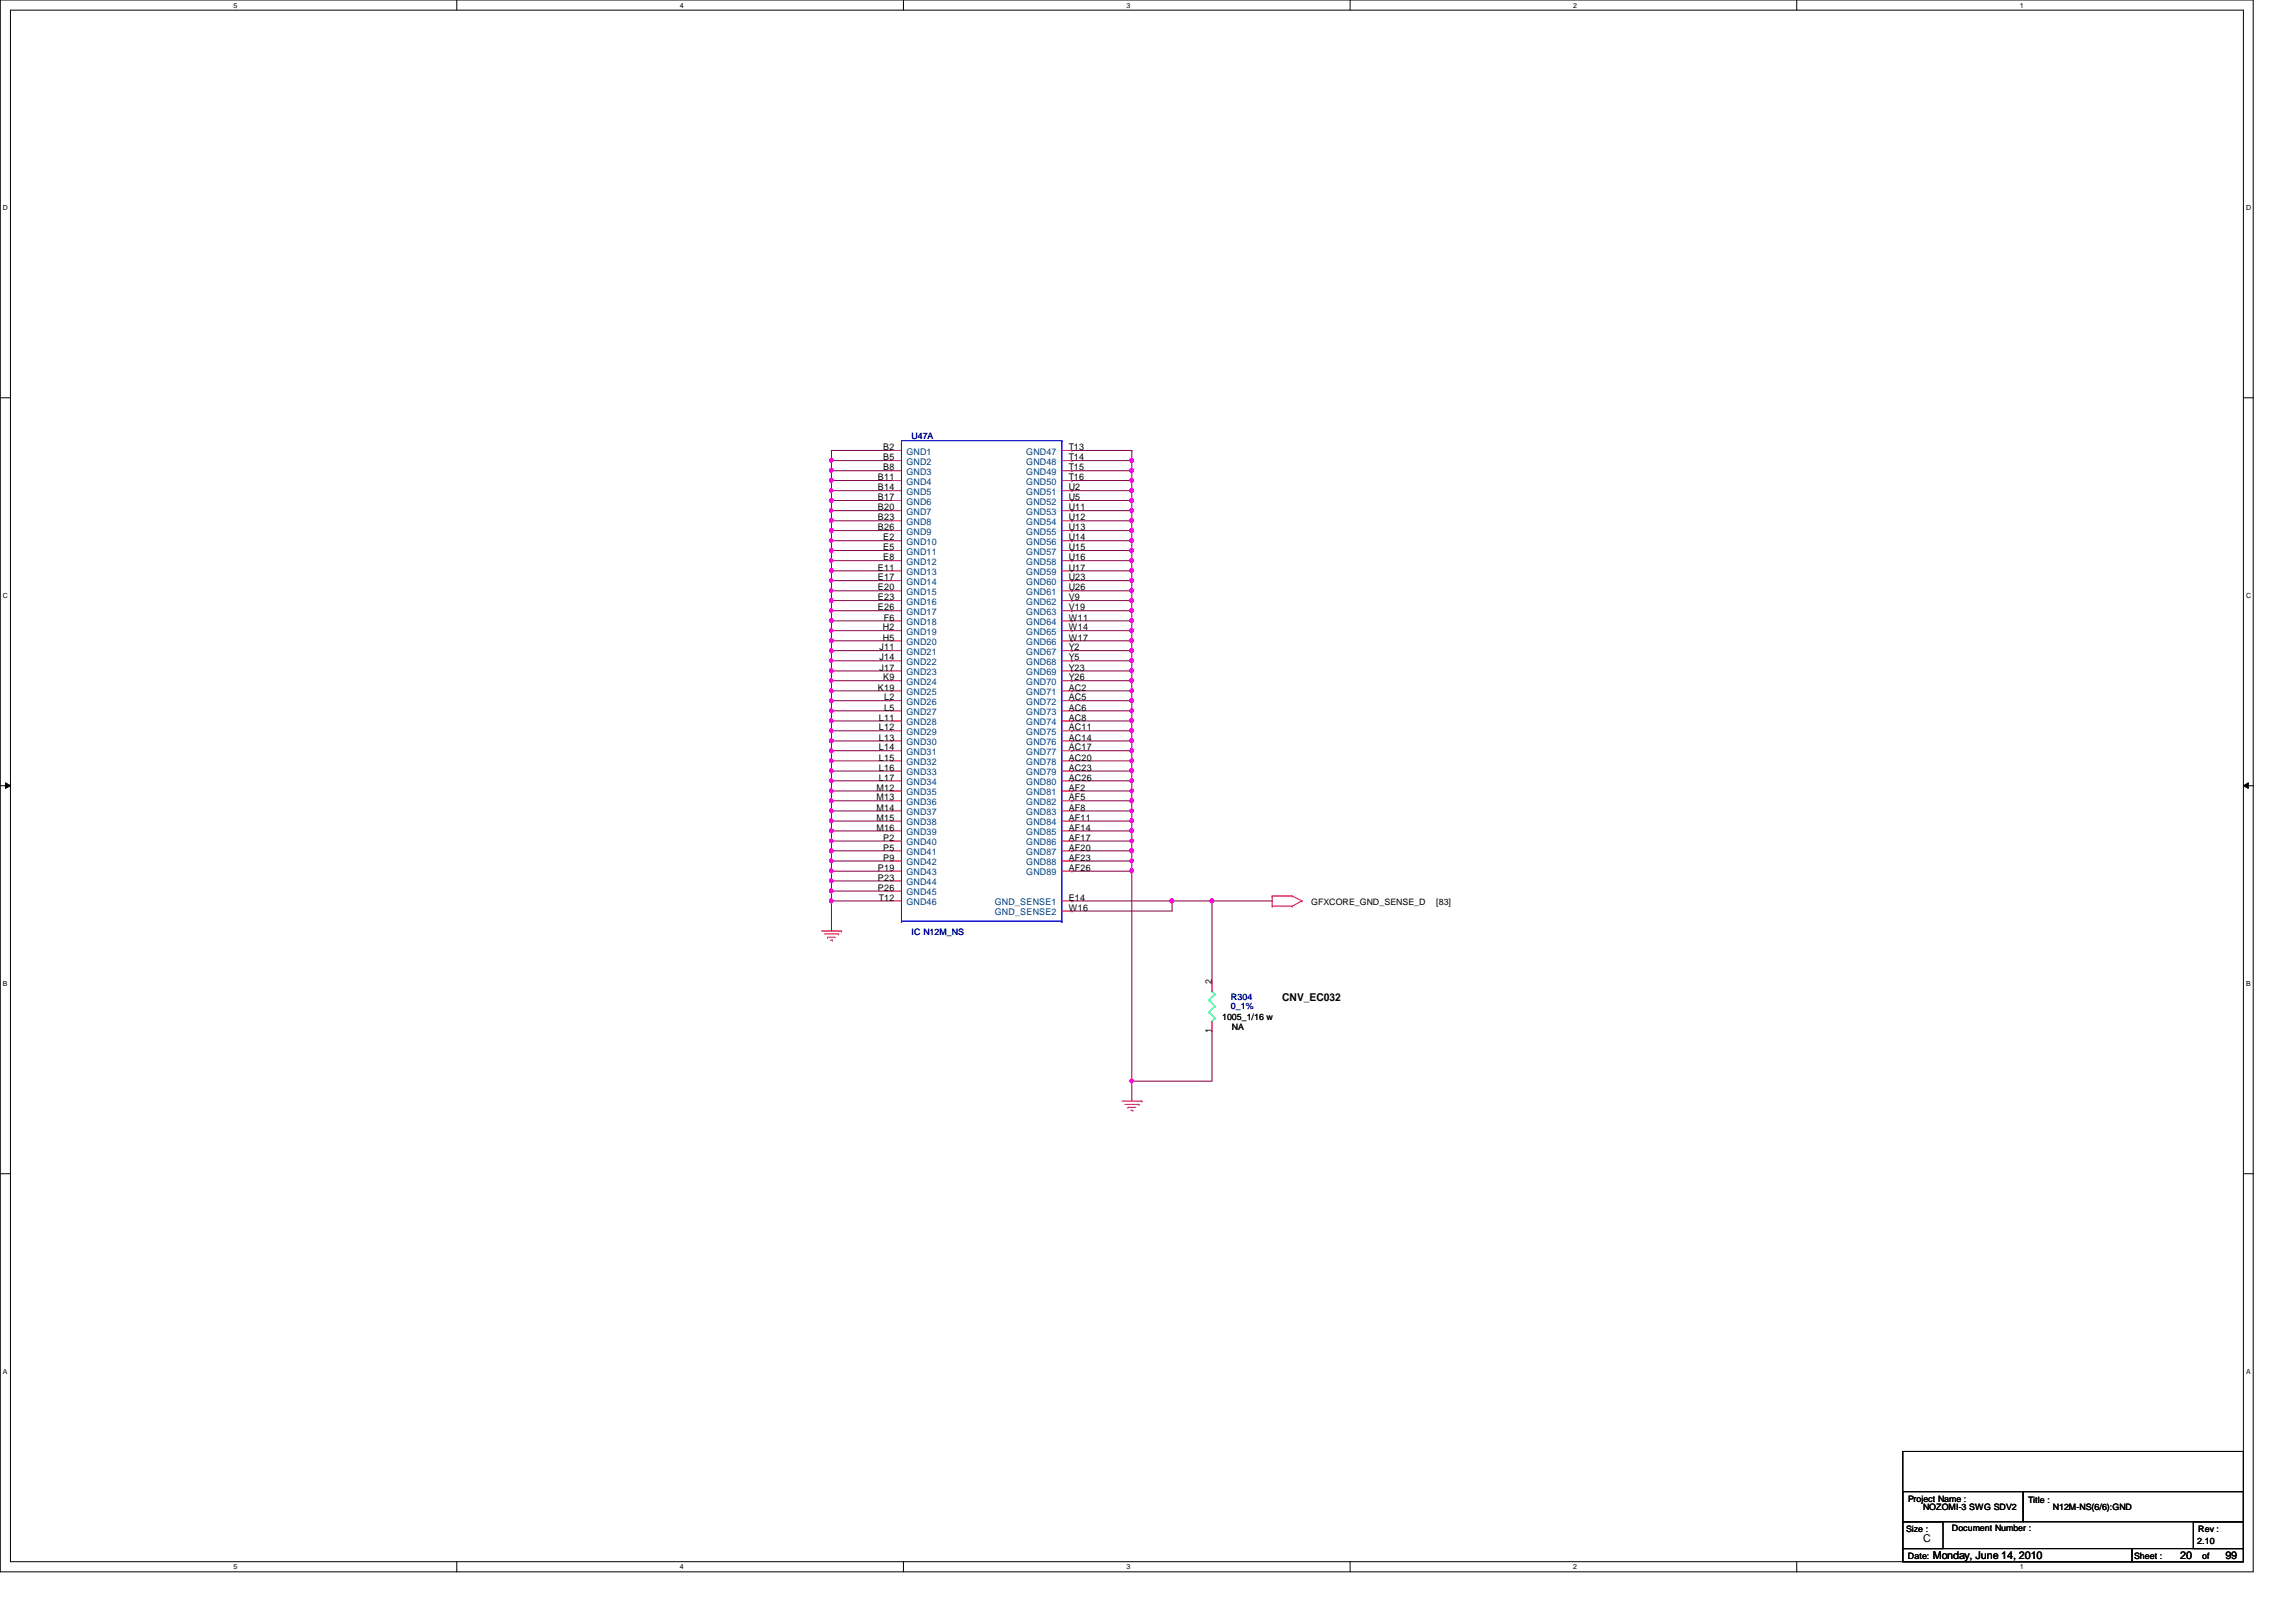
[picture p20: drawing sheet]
<svg xmlns="http://www.w3.org/2000/svg" width="297mm" height="210mm" viewBox="0 0 297 210" stroke-linecap="round" stroke-linejoin="round" font-family="sans-serif">
<defs><g id="words">
<g font-size="1.4">
<text x="165.9" y="129.6">CNV_EC032</text>
<text x="248.8" y="199.5">C</text>
<text x="250.1" y="201.7">Monday, June 14, 2010</text>
<text x="282.1" y="201.7">20</text>
<text x="287.9" y="201.7">99</text>
</g>
<g font-size="1.2">
<text x="114.3" y="58.3">B2</text>
<text x="114.3" y="59.6">B5</text>
<text x="138.3" y="58.3">T13</text>
<text x="138.3" y="59.6">T14</text>
<text x="113.6" y="62.1">B11</text>
<text x="113.6" y="63.5">B14</text>
<text x="113.6" y="64.7">B17</text>
<text x="114.3" y="60.9">B8</text>
<text x="138.3" y="60.9">T15</text>
<text x="138.3" y="62.1">T16</text>
<text x="138.3" y="63.5">U2</text>
<text x="138.3" y="64.7">U5</text>
<text x="113.6" y="67.4">B23</text>
<text x="113.6" y="68.6">B26</text>
<text x="113.6" y="66">B20</text>
<text x="114.3" y="69.9">E2</text>
<text x="114.3" y="71.2">E5</text>
<text x="138.3" y="66">U11</text>
<text x="138.3" y="67.4">U12</text>
<text x="138.3" y="68.6">U13</text>
<text x="138.3" y="69.9">U14</text>
<text x="138.3" y="71.2">U15</text>
<text x="113.6" y="73.8">E11</text>
<text x="113.6" y="75.1">E17</text>
<text x="113.6" y="76.4">E20</text>
<text x="113.6" y="77.7">E23</text>
<text x="114.3" y="72.5">E8</text>
<text x="138.3" y="72.5">U16</text>
<text x="138.3" y="73.8">U17</text>
<text x="138.3" y="75.1">U23</text>
<text x="138.3" y="76.4">U26</text>
<text x="138.3" y="77.7">V9</text>
<text x="113.6" y="79">E26</text>
<text x="114.2" y="81.6">H2</text>
<text x="114.2" y="82.9">H5</text>
<text x="114.3" y="80.3">F6</text>
<text x="138.3" y="79">V19</text>
<text x="138.3" y="80.3">W11</text>
<text x="138.3" y="81.6">W14</text>
<text x="138.3" y="82.9">W17</text>
<text x="113.6" y="89.4">K19</text>
<text x="113.8" y="84.2">J11</text>
<text x="113.8" y="85.5">J14</text>
<text x="113.8" y="86.8">J17</text>
<text x="114.3" y="88.1">K9</text>
<text x="138.3" y="84.2">Y2</text>
<text x="138.3" y="85.5">Y5</text>
<text x="138.3" y="86.8">Y23</text>
<text x="138.3" y="88.1">Y26</text>
<text x="138.3" y="89.4">AC2</text>
<text x="113.7" y="93.3">L11</text>
<text x="113.7" y="94.5">L12</text>
<text x="113.7" y="95.8">L13</text>
<text x="114.4" y="90.6">L2</text>
<text x="114.4" y="91.9">L5</text>
<text x="138.3" y="90.6">AC5</text>
<text x="138.3" y="91.9">AC6</text>
<text x="138.3" y="93.3">AC8</text>
<text x="138.3" y="94.5">AC11</text>
<text x="138.3" y="95.8">AC14</text>
<text x="113.7" y="97.1">L14</text>
<text x="113.7" y="98.4">L15</text>
<text x="113.7" y="99.7">L16</text>
<text x="113.7" y="101">L17</text>
<text x="138.3" y="97.1">AC17</text>
<text x="138.3" y="98.4">AC20</text>
<text x="138.3" y="99.7">AC23</text>
<text x="138.3" y="101">AC26</text>
<text x="113.4" y="102.3">M12</text>
<text x="113.4" y="103.6">M13</text>
<text x="113.4" y="104.9">M14</text>
<text x="113.4" y="106.2">M15</text>
<text x="113.4" y="107.5">M16</text>
<text x="138.3" y="102.3">AF2</text>
<text x="138.3" y="103.6">AF5</text>
<text x="138.3" y="104.9">AF8</text>
<text x="138.3" y="106.2">AF11</text>
<text x="138.3" y="107.5">AF14</text>
<text x="113.6" y="112.7">P19</text>
<text x="113.6" y="114">P23</text>
<text x="114.3" y="108.8">P2</text>
<text x="114.3" y="110.1">P5</text>
<text x="114.3" y="111.4">P9</text>
<text x="138.3" y="108.8">AF17</text>
<text x="138.3" y="110.1">AF20</text>
<text x="138.3" y="111.4">AF23</text>
<text x="138.3" y="112.7">AF26</text>
<text x="113.6" y="115.3">P26</text>
<text x="113.7" y="116.5">T12</text>
<text x="138.3" y="116.5">E14</text>
<text x="138.3" y="117.9">W16</text>
<text x="156.8" y="127.4" transform="rotate(-90 156.8 127.4)">2</text>
<text x="156.8" y="133.7" transform="rotate(-90 156.8 133.7)">1</text>
</g>
<g font-size="1.2" fill="#004080">
<text x="117.3" y="58.8">GND1</text>
<text x="132.8" y="58.8">GND47</text>
<text x="117.3" y="60.2">GND2</text>
<text x="117.3" y="61.5">GND3</text>
<text x="117.3" y="62.7">GND4</text>
<text x="117.3" y="64.1">GND5</text>
<text x="117.3" y="65.3">GND6</text>
<text x="132.8" y="60.2">GND48</text>
<text x="132.8" y="61.5">GND49</text>
<text x="132.8" y="62.7">GND50</text>
<text x="132.8" y="64.1">GND51</text>
<text x="132.8" y="65.3">GND52</text>
<text x="117.3" y="67.9">GND8</text>
<text x="117.3" y="69.2">GND9</text>
<text x="117.3" y="70.5">GND10</text>
<text x="117.3" y="71.8">GND11</text>
<text x="117.3" y="66.6">GND7</text>
<text x="132.8" y="66.6">GND53</text>
<text x="132.8" y="67.9">GND54</text>
<text x="132.8" y="69.2">GND55</text>
<text x="132.8" y="70.5">GND56</text>
<text x="132.8" y="71.8">GND57</text>
<text x="117.3" y="73.1">GND12</text>
<text x="117.3" y="74.4">GND13</text>
<text x="117.3" y="75.7">GND14</text>
<text x="117.3" y="77">GND15</text>
<text x="132.8" y="73.1">GND58</text>
<text x="132.8" y="74.4">GND59</text>
<text x="132.8" y="75.7">GND60</text>
<text x="132.8" y="77">GND61</text>
<text x="117.3" y="78.3">GND16</text>
<text x="117.3" y="79.6">GND17</text>
<text x="117.3" y="80.9">GND18</text>
<text x="117.3" y="82.2">GND19</text>
<text x="117.3" y="83.5">GND20</text>
<text x="132.8" y="78.3">GND62</text>
<text x="132.8" y="79.6">GND63</text>
<text x="132.8" y="80.9">GND64</text>
<text x="132.8" y="82.2">GND65</text>
<text x="132.8" y="83.5">GND66</text>
<text x="117.3" y="84.8">GND21</text>
<text x="117.3" y="86.1">GND22</text>
<text x="117.3" y="87.4">GND23</text>
<text x="117.3" y="88.6">GND24</text>
<text x="117.3" y="90">GND25</text>
<text x="132.8" y="84.8">GND67</text>
<text x="132.8" y="86.1">GND68</text>
<text x="132.8" y="87.4">GND69</text>
<text x="132.8" y="88.6">GND70</text>
<text x="132.8" y="90">GND71</text>
<text x="117.3" y="91.2">GND26</text>
<text x="117.3" y="92.5">GND27</text>
<text x="117.3" y="93.9">GND28</text>
<text x="117.3" y="95.1">GND29</text>
<text x="132.8" y="91.2">GND72</text>
<text x="132.8" y="92.5">GND73</text>
<text x="132.8" y="93.9">GND74</text>
<text x="132.8" y="95.1">GND75</text>
<text x="117.3" y="96.4">GND30</text>
<text x="117.3" y="97.7">GND31</text>
<text x="117.3" y="99">GND32</text>
<text x="117.3" y="100.3">GND33</text>
<text x="117.3" y="101.6">GND34</text>
<text x="132.8" y="96.4">GND76</text>
<text x="132.8" y="97.7">GND77</text>
<text x="132.8" y="99">GND78</text>
<text x="132.8" y="100.3">GND79</text>
<text x="132.8" y="101.6">GND80</text>
<text x="117.3" y="102.9">GND35</text>
<text x="117.3" y="104.2">GND36</text>
<text x="117.3" y="105.5">GND37</text>
<text x="117.3" y="106.8">GND38</text>
<text x="132.8" y="102.9">GND81</text>
<text x="132.8" y="104.2">GND82</text>
<text x="132.8" y="105.5">GND83</text>
<text x="132.8" y="106.8">GND84</text>
<text x="117.3" y="108.1">GND39</text>
<text x="117.3" y="109.4">GND40</text>
<text x="117.3" y="110.7">GND41</text>
<text x="117.3" y="112">GND42</text>
<text x="117.3" y="113.3">GND43</text>
<text x="132.8" y="108.1">GND85</text>
<text x="132.8" y="109.4">GND86</text>
<text x="132.8" y="110.7">GND87</text>
<text x="132.8" y="112">GND88</text>
<text x="132.8" y="113.3">GND89</text>
<text x="117.3" y="114.6">GND44</text>
<text x="117.3" y="115.9">GND45</text>
<text x="117.3" y="117.1">GND46</text>
<text x="128.7" y="117.1">GND_SENSE1</text>
<text x="128.7" y="118.4">GND_SENSE2</text>
</g>
<g font-size="1.1" fill="#000080">
<text x="117.9" y="56.8">U47A</text>
<text x="117.9" y="120.9">IC N12M_NS</text>
<text x="159.3" y="129.4">R304</text>
<text x="159.3" y="130.5">0_1%</text>
</g>
<g font-size="1.1">
<text x="169.6" y="117.1">GFXCORE_GND_SENSE_D</text>
<text x="185.8" y="117.1">[83]</text>
<text x="158.1" y="132">1005_1/16 w</text>
<text x="159.4" y="133.3">NA</text>
<text x="246.8" y="194.4">Project Name :</text>
<text x="248.8" y="195.4">NOZOMI-3 SWG SDV2</text>
<text x="262.4" y="194.5">Title :</text>
<text x="265.6" y="195.4">N12M-NS(6/6):GND</text>
<text x="246.6" y="198.3">Size :</text>
<text x="246.8" y="201.8">Date:</text>
<text x="252.5" y="198.2">Document Number :</text>
<text x="276.1" y="201.8">Sheet :</text>
<text x="284.3" y="199.8">2.10</text>
<text x="284.4" y="198.3">Rev :</text>
<text x="284.9" y="201.8">of</text>
</g>
<g font-size=".9">
<text x="30.2" y="1">5</text>
<text x="88" y="1">4</text>
<text x="145.8" y="1">3</text>
<text x="203.5" y="1">2</text>
<text x="261.3" y="1">1</text>
<text x=".4" y="27.2">D</text>
<text x="290.6" y="27.2">D</text>
<text x=".4" y="77.3">C</text>
<text x="290.6" y="77.3">C</text>
<text x=".4" y="127.6">B</text>
<text x="290.6" y="127.6">B</text>
<text x=".4" y="177.8">A</text>
<text x="290.6" y="177.8">A</text>
<text x="30.2" y="203.1">5</text>
<text x="88" y="203.1">4</text>
<text x="145.8" y="203.1">3</text>
<text x="203.5" y="203.1">2</text>
<text x="261.3" y="203.1">1</text>
</g>
</g></defs>
<path d="M0 0h291.5v203.4h-291.5zM1.4 1.3h288.8v200.8h-288.8z" fill="none" stroke="#000" stroke-width=".13"/>
<g fill="#fff">
<path d="M30.2 .2h.5v1h-.5z"/>
<path d="M30.2 202.3h.5v1h-.5z"/>
</g>
<path d="M59.1 0v1.3M59.1 202.1v1.3" fill="none" stroke="#000" stroke-width=".13"/>
<g fill="#fff">
<path d="M88 .2h.5v1h-.5z"/>
<path d="M88 202.3h.5v1h-.5z"/>
</g>
<path d="M116.9 0v1.3M116.9 202.1v1.3" fill="none" stroke="#000" stroke-width=".13"/>
<g fill="#fff">
<path d="M145.8 .2h.5v1h-.5z"/>
<path d="M145.8 202.3h.5v1h-.5z"/>
</g>
<path d="M174.7 0v1.3M174.7 202.1v1.3" fill="none" stroke="#000" stroke-width=".13"/>
<g fill="#fff">
<path d="M203.5 .2h.5v1h-.5z"/>
<path d="M203.5 202.3h.5v1h-.5z"/>
</g>
<path d="M232.4 0v1.3M232.4 202.1v1.3" fill="none" stroke="#000" stroke-width=".13"/>
<g fill="#fff">
<path d="M261.3 .2h.5v1h-.5z"/>
<path d="M261.3 202.3h.5v1h-.5z"/>
<path d="M.4 26.4h.6v1h-.6z"/>
<path d="M290.6 26.4h.6v1h-.6z"/>
<path d="M.4 76.5h.6v1.1h-.6z"/>
<path d="M290.6 76.5h.6v1.1h-.6z"/>
</g>
<path d="M0 51.5h1.4M290.2 51.5h1.3" fill="none" stroke="#000" stroke-width=".13"/>
<g fill="#fff">
<path d="M.4 126.7h.6v1.1h-.6z"/>
<path d="M290.6 126.7h.6v1.1h-.6z"/>
</g>
<path d="M0 101.7h1.4M.7 101.3l.7 .4-.7 .3zM290.2 101.7l.7-.4v.7zM290.2 101.7h1.3" fill="none" stroke="#000" stroke-width=".13"/>
<path d="M.7 101.3l.7 .4-.7 .3zM290.2 101.7l.7-.4v.7z" fill="#000"/>
<g fill="#fff">
<path d="M.4 177h.5v1h-.5z"/>
<path d="M290.6 177h.5v1h-.5z"/>
</g>
<path d="M0 151.9h1.4M290.2 151.9h1.3" fill="none" stroke="#000" stroke-width=".13"/>
<path d="M107.6 58.3h.1M107.6 59.6h.1M107.6 58.3h7.8M107.6 59.6h7.8" fill="none" stroke="#800040" stroke-width=".13"/>
<path d="M107.4 59.4h.3l.1 .2-.1 .1-.2 .1-.1-.1z" fill-rule="evenodd" fill="#f0f"/>
<path d="M107.4 59.4h.3l.1 .2-.1 .1-.2 .1-.1-.1z" fill="none" stroke="#f0f" stroke-width=".13"/>
<path d="M107.6 60.9h.1M107.6 60.9h7.8" fill="none" stroke="#800040" stroke-width=".13"/>
<path d="M107.4 60.7l.1-.1 .2 .1v.3l-.2 .1-.1-.1z" fill-rule="evenodd" fill="#f0f"/>
<path d="M107.4 60.7l.1-.1 .2 .1v.3l-.2 .1-.1-.1z" fill="none" stroke="#f0f" stroke-width=".13"/>
<path d="M107.6 62.2h.1M107.6 62.2h7.8" fill="none" stroke="#800040" stroke-width=".13"/>
<path d="M107.4 62h.3l.1 .1-.1 .2-.2 .1-.1-.1z" fill-rule="evenodd" fill="#f0f"/>
<path d="M107.4 62h.3l.1 .1-.1 .2-.2 .1-.1-.1z" fill="none" stroke="#f0f" stroke-width=".13"/>
<path d="M107.6 63.5h.1M107.6 64.8h.1M107.6 63.5h7.8M107.6 64.8h7.8" fill="none" stroke="#800040" stroke-width=".13"/>
<path d="M107.4 64.6l.1-.1 .2 .1v.3l-.2 .1-.1-.1z" fill-rule="evenodd" fill="#f0f"/>
<path d="M107.4 64.6l.1-.1 .2 .1v.3l-.2 .1-.1-.1z" fill="none" stroke="#f0f" stroke-width=".13"/>
<path d="M107.6 66.1h.1M107.6 66.1h7.8" fill="none" stroke="#800040" stroke-width=".13"/>
<path d="M107.4 65.9h.3l.1 .1-.1 .2-.2 .1-.1-.1z" fill-rule="evenodd" fill="#f0f"/>
<path d="M107.4 65.9h.3l.1 .1-.1 .2-.2 .1-.1-.1z" fill="none" stroke="#f0f" stroke-width=".13"/>
<path d="M107.6 67.4h.1M107.6 67.4h7.8" fill="none" stroke="#800040" stroke-width=".13"/>
<path d="M107.4 67.2l.1-.1 .2 .1v.3l-.2 .1-.1-.1z" fill-rule="evenodd" fill="#f0f"/>
<path d="M107.4 67.2l.1-.1 .2 .1v.3l-.2 .1-.1-.1z" fill="none" stroke="#f0f" stroke-width=".13"/>
<path d="M107.6 68.7h.1M107.6 68.7h7.8" fill="none" stroke="#800040" stroke-width=".13"/>
<path d="M107.4 68.5h.3l.1 .1-.1 .2-.2 .1-.1-.1z" fill-rule="evenodd" fill="#f0f"/>
<path d="M107.4 68.5h.3l.1 .1-.1 .2-.2 .1-.1-.1z" fill="none" stroke="#f0f" stroke-width=".13"/>
<path d="M107.6 70h.1M107.6 71.2h.1M107.6 72.6h.1M107.6 73.9h.1M107.6 75.1h.1M107.6 76.5h.1M107.6 70h7.8M107.6 71.2h7.8M107.6 72.6h7.8M107.6 73.9h7.8M107.6 75.1h7.8M107.6 76.5h7.8" fill="none" stroke="#800040" stroke-width=".13"/>
<path d="M107.4 76.3h.3l.1 .1-.1 .2-.2 .1-.1-.1z" fill-rule="evenodd" fill="#f0f"/>
<path d="M107.4 76.3h.3l.1 .1-.1 .2-.2 .1-.1-.1z" fill="none" stroke="#f0f" stroke-width=".13"/>
<path d="M107.6 77.7h.1M107.6 77.7h7.8" fill="none" stroke="#800040" stroke-width=".13"/>
<path d="M107.4 77.5h.1l.2 .1v.3l-.2 .1-.1-.1z" fill-rule="evenodd" fill="#f0f"/>
<path d="M107.4 77.5h.1l.2 .1v.3l-.2 .1-.1-.1z" fill="none" stroke="#f0f" stroke-width=".13"/>
<path d="M107.6 79h.1M107.6 79h7.8" fill="none" stroke="#800040" stroke-width=".13"/>
<path d="M107.4 78.8h.3l.1 .2-.1 .2h-.2h-.1z" fill-rule="evenodd" fill="#f0f"/>
<path d="M107.4 78.8h.3l.1 .2-.1 .2h-.2h-.1z" fill="none" stroke="#f0f" stroke-width=".13"/>
<path d="M107.6 80.3h.1M107.6 80.3h7.8" fill="none" stroke="#800040" stroke-width=".13"/>
<path d="M107.4 80.1h.1l.2 .1v.3l-.2 .1-.1-.1z" fill-rule="evenodd" fill="#f0f"/>
<path d="M107.4 80.1h.1l.2 .1v.3l-.2 .1-.1-.1z" fill="none" stroke="#f0f" stroke-width=".13"/>
<path d="M107.6 81.6h.1M107.6 81.6h7.8" fill="none" stroke="#800040" stroke-width=".13"/>
<path d="M107.4 81.4h.3l.1 .2-.1 .2h-.2h-.1z" fill-rule="evenodd" fill="#f0f"/>
<path d="M107.4 81.4h.3l.1 .2-.1 .2h-.2h-.1z" fill="none" stroke="#f0f" stroke-width=".13"/>
<path d="M107.6 82.9h.1M107.6 82.9h7.8" fill="none" stroke="#800040" stroke-width=".13"/>
<path d="M107.4 82.7h.3l.1 .2-.1 .2h-.2h-.1z" fill-rule="evenodd" fill="#f0f"/>
<path d="M107.4 82.7h.3l.1 .2-.1 .2h-.2h-.1z" fill="none" stroke="#f0f" stroke-width=".13"/>
<path d="M107.6 84.2h.1M107.6 85.5h.1M107.6 86.8h.1M107.6 88.1h.1M107.6 89.4h.1M107.6 84.2h7.8M107.6 85.5h7.8M107.6 86.8h7.8M107.6 88.1h7.8M107.6 89.4h7.8" fill="none" stroke="#800040" stroke-width=".13"/>
<path d="M107.4 89.2h.3l.1 .2-.1 .1-.2 .1-.1-.1z" fill-rule="evenodd" fill="#f0f"/>
<path d="M107.4 89.2h.3l.1 .2-.1 .1-.2 .1-.1-.1z" fill="none" stroke="#f0f" stroke-width=".13"/>
<path d="M107.6 90.7h.1M107.6 90.7h7.8" fill="none" stroke="#800040" stroke-width=".13"/>
<path d="M107.4 90.5l.1-.1 .2 .1v.4h-.2h-.1z" fill-rule="evenodd" fill="#f0f"/>
<path d="M107.4 90.5l.1-.1 .2 .1v.4h-.2h-.1z" fill="none" stroke="#f0f" stroke-width=".13"/>
<path d="M107.6 92h.1M107.6 92h7.8" fill="none" stroke="#800040" stroke-width=".13"/>
<path d="M107.4 91.8h.3l.1 .1-.1 .2-.2 .1-.1-.1z" fill-rule="evenodd" fill="#f0f"/>
<path d="M107.4 91.8h.3l.1 .1-.1 .2-.2 .1-.1-.1z" fill="none" stroke="#f0f" stroke-width=".13"/>
<path d="M107.6 93.3h.1M107.6 93.3h7.8" fill="none" stroke="#800040" stroke-width=".13"/>
<path d="M107.4 93.1l.1-.1 .2 .1v.3l-.2 .1-.1-.1z" fill-rule="evenodd" fill="#f0f"/>
<path d="M107.4 93.1l.1-.1 .2 .1v.3l-.2 .1-.1-.1z" fill="none" stroke="#f0f" stroke-width=".13"/>
<path d="M107.6 94.6h.1M107.6 94.6h7.8" fill="none" stroke="#800040" stroke-width=".13"/>
<path d="M107.4 94.4h.3l.1 .1-.1 .2-.2 .1-.1-.1z" fill-rule="evenodd" fill="#f0f"/>
<path d="M107.4 94.4h.3l.1 .1-.1 .2-.2 .1-.1-.1z" fill="none" stroke="#f0f" stroke-width=".13"/>
<path d="M107.6 95.9h.1M107.6 95.9h7.8" fill="none" stroke="#800040" stroke-width=".13"/>
<path d="M107.4 95.7h.3l.1 .1-.1 .2-.2 .1-.1-.1z" fill-rule="evenodd" fill="#f0f"/>
<path d="M107.4 95.7h.3l.1 .1-.1 .2-.2 .1-.1-.1z" fill="none" stroke="#f0f" stroke-width=".13"/>
<path d="M107.6 97.2h.1M107.6 98.5h.1M107.6 99.8h.1M107.6 97.2h7.8M107.6 98.5h7.8M107.6 99.8h7.8M107.6 101h.1M107.6 101h7.8" fill="none" stroke="#800040" stroke-width=".13"/>
<path d="M107.4 100.9h.3l.1 .1-.1 .2-.2 .1-.1-.1z" fill-rule="evenodd" fill="#f0f"/>
<path d="M107.4 100.9h.3l.1 .1-.1 .2-.2 .1-.1-.1z" fill="none" stroke="#f0f" stroke-width=".13"/>
<path d="M107.6 102.4h.1M107.6 102.4h7.8" fill="none" stroke="#800040" stroke-width=".13"/>
<path d="M107.4 102.2h.3l.1 .1-.1 .2-.2 .1-.1-.1z" fill-rule="evenodd" fill="#f0f"/>
<path d="M107.4 102.2h.3l.1 .1-.1 .2-.2 .1-.1-.1z" fill="none" stroke="#f0f" stroke-width=".13"/>
<path d="M107.6 103.6h.1M107.6 103.6h7.8" fill="none" stroke="#800040" stroke-width=".13"/>
<path d="M107.4 103.4h.1l.2 .1v.3l-.2 .1-.1-.1z" fill-rule="evenodd" fill="#f0f"/>
<path d="M107.4 103.4h.1l.2 .1v.3l-.2 .1-.1-.1z" fill="none" stroke="#f0f" stroke-width=".13"/>
<path d="M107.6 104.9h.1M107.6 104.9h7.8" fill="none" stroke="#800040" stroke-width=".13"/>
<path d="M107.4 104.7h.3l.1 .2-.1 .2-.2 .1-.1-.1z" fill-rule="evenodd" fill="#f0f"/>
<path d="M107.4 104.7h.3l.1 .2-.1 .2-.2 .1-.1-.1z" fill="none" stroke="#f0f" stroke-width=".13"/>
<path d="M107.6 106.3h.1M107.6 106.3h7.8" fill="none" stroke="#800040" stroke-width=".13"/>
<path d="M107.4 106h.1l.2 .1v.3l-.2 .1-.1-.1z" fill-rule="evenodd" fill="#f0f"/>
<path d="M107.4 106h.1l.2 .1v.3l-.2 .1-.1-.1z" fill="none" stroke="#f0f" stroke-width=".13"/>
<path d="M107.6 107.5h.1M107.6 107.5h7.8" fill="none" stroke="#800040" stroke-width=".13"/>
<path d="M107.4 107.3h.3l.1 .2-.1 .2h-.2h-.1z" fill-rule="evenodd" fill="#f0f"/>
<path d="M107.4 107.3h.3l.1 .2-.1 .2h-.2h-.1z" fill="none" stroke="#f0f" stroke-width=".13"/>
<path d="M107.6 108.8h.1M107.6 110.1h.1M107.6 108.8h7.8M107.6 110.1h7.8" fill="none" stroke="#800040" stroke-width=".13"/>
<path d="M107.4 109.9h.1l.2 .1v.3l-.2 .1-.1-.1z" fill-rule="evenodd" fill="#f0f"/>
<path d="M107.4 109.9h.1l.2 .1v.3l-.2 .1-.1-.1z" fill="none" stroke="#f0f" stroke-width=".13"/>
<path d="M107.6 111.4h.1M107.6 112.7h.1M107.6 114h.1M107.6 111.4h7.8M107.6 112.7h7.8M107.6 114h7.8" fill="none" stroke="#800040" stroke-width=".13"/>
<path d="M107.4 113.8h.3l.1 .2-.1 .1-.2 .1-.1-.1z" fill-rule="evenodd" fill="#f0f"/>
<path d="M107.4 113.8h.3l.1 .2-.1 .1-.2 .1-.1-.1z" fill="none" stroke="#f0f" stroke-width=".13"/>
<path d="M107.6 115.3h.1M107.6 115.3h7.8" fill="none" stroke="#800040" stroke-width=".13"/>
<path d="M107.4 115.1h.3l.1 .2-.1 .1-.2 .1-.1-.1z" fill-rule="evenodd" fill="#f0f"/>
<path d="M107.4 115.1h.3l.1 .2-.1 .1-.2 .1-.1-.1z" fill="none" stroke="#f0f" stroke-width=".13"/>
<path d="M138.7 99.8h.1M138.7 99.8h7.7M107.6 116.6h.1M107.6 116.6h7.8M138.7 101h.1M138.7 101h7.7" fill="none" stroke="#800040" stroke-width=".13"/>
<path d="M146.2 100.9h.4v.1v.2l-.2 .1-.2-.1z" fill-rule="evenodd" fill="#f0f"/>
<path d="M146.2 100.9h.4v.1v.2l-.2 .1-.2-.1z" fill="none" stroke="#f0f" stroke-width=".13"/>
<path d="M138.7 102.4h.1M138.7 102.4h7.7" fill="none" stroke="#800040" stroke-width=".13"/>
<path d="M146.2 102.2h.4v.1v.2l-.2 .1-.2-.1z" fill-rule="evenodd" fill="#f0f"/>
<path d="M146.2 102.2h.4v.1v.2l-.2 .1-.2-.1z" fill="none" stroke="#f0f" stroke-width=".13"/>
<path d="M138.7 103.6h.1M138.7 103.6h7.7" fill="none" stroke="#800040" stroke-width=".13"/>
<path d="M146.2 103.4h.2l.2 .1v.3l-.2 .1-.2-.1z" fill-rule="evenodd" fill="#f0f"/>
<path d="M146.2 103.4h.2l.2 .1v.3l-.2 .1-.2-.1z" fill="none" stroke="#f0f" stroke-width=".13"/>
<path d="M138.7 104.9h.1M138.7 104.9h7.7" fill="none" stroke="#800040" stroke-width=".13"/>
<path d="M146.2 104.7h.4v.2v.2l-.2 .1-.2-.1z" fill-rule="evenodd" fill="#f0f"/>
<path d="M146.2 104.7h.4v.2v.2l-.2 .1-.2-.1z" fill="none" stroke="#f0f" stroke-width=".13"/>
<path d="M138.7 106.3h.1M138.7 106.3h7.7" fill="none" stroke="#800040" stroke-width=".13"/>
<path d="M146.2 106h.2l.2 .1v.3l-.2 .1-.2-.1z" fill-rule="evenodd" fill="#f0f"/>
<path d="M146.2 106h.2l.2 .1v.3l-.2 .1-.2-.1z" fill="none" stroke="#f0f" stroke-width=".13"/>
<path d="M138.7 107.5h.1M138.7 107.5h7.7" fill="none" stroke="#800040" stroke-width=".13"/>
<path d="M146.2 107.3h.4v.2v.2h-.2h-.2z" fill-rule="evenodd" fill="#f0f"/>
<path d="M146.2 107.3h.4v.2v.2h-.2h-.2z" fill="none" stroke="#f0f" stroke-width=".13"/>
<path d="M138.7 108.8h.1M138.7 110.1h.1M138.7 108.8h7.7M138.7 110.1h7.7" fill="none" stroke="#800040" stroke-width=".13"/>
<path d="M146.2 109.9h.2l.2 .1v.3l-.2 .1-.2-.1z" fill-rule="evenodd" fill="#f0f"/>
<path d="M146.2 109.9h.2l.2 .1v.3l-.2 .1-.2-.1z" fill="none" stroke="#f0f" stroke-width=".13"/>
<path d="M138.7 58.3h.1M138.7 59.6h.1M138.7 58.3h7.7M138.7 59.6h7.7M138.7 111.4h.1M138.7 112.7h.1M138.7 111.4h7.7M138.7 112.7h7.7" fill="none" stroke="#800040" stroke-width=".13"/>
<path d="M146.2 59.4h.4v.2v.1l-.2 .1-.2-.1z" fill-rule="evenodd" fill="#f0f"/>
<path d="M146.2 59.4h.4v.2v.1l-.2 .1-.2-.1z" fill="none" stroke="#f0f" stroke-width=".13"/>
<path d="M138.7 60.9h.1M138.7 60.9h7.7" fill="none" stroke="#800040" stroke-width=".13"/>
<path d="M146.2 60.7l.2-.1 .2 .1v.3l-.2 .1-.2-.1z" fill-rule="evenodd" fill="#f0f"/>
<path d="M146.2 60.7l.2-.1 .2 .1v.3l-.2 .1-.2-.1z" fill="none" stroke="#f0f" stroke-width=".13"/>
<path d="M138.7 62.2h.1M138.7 63.5h.1M138.7 64.8h.1M138.7 62.2h7.7M138.7 63.5h7.7M138.7 64.8h7.7" fill="none" stroke="#800040" stroke-width=".13"/>
<path d="M146.2 64.6l.2-.1 .2 .1v.3l-.2 .1-.2-.1z" fill-rule="evenodd" fill="#f0f"/>
<path d="M146.2 64.6l.2-.1 .2 .1v.3l-.2 .1-.2-.1z" fill="none" stroke="#f0f" stroke-width=".13"/>
<path d="M138.7 66.1h.1M138.7 66.1h7.7" fill="none" stroke="#800040" stroke-width=".13"/>
<path d="M146.2 65.9h.4v.1v.2l-.2 .1-.2-.1z" fill-rule="evenodd" fill="#f0f"/>
<path d="M146.2 65.9h.4v.1v.2l-.2 .1-.2-.1z" fill="none" stroke="#f0f" stroke-width=".13"/>
<path d="M138.7 67.4h.1M138.7 67.4h7.7" fill="none" stroke="#800040" stroke-width=".13"/>
<path d="M146.2 67.2l.2-.1 .2 .1v.3l-.2 .1-.2-.1z" fill-rule="evenodd" fill="#f0f"/>
<path d="M146.2 67.2l.2-.1 .2 .1v.3l-.2 .1-.2-.1z" fill="none" stroke="#f0f" stroke-width=".13"/>
<path d="M138.7 68.7h.1M138.7 68.7h7.7" fill="none" stroke="#800040" stroke-width=".13"/>
<path d="M146.2 68.5h.4v.1v.2l-.2 .1-.2-.1z" fill-rule="evenodd" fill="#f0f"/>
<path d="M146.2 68.5h.4v.1v.2l-.2 .1-.2-.1z" fill="none" stroke="#f0f" stroke-width=".13"/>
<path d="M138.7 70h.1M138.7 71.2h.1M138.7 72.6h.1M138.7 73.9h.1M138.7 75.1h.1M138.7 76.5h.1M138.7 70h7.7M138.7 71.2h7.7M138.7 72.6h7.7M138.7 73.9h7.7M138.7 75.1h7.7M138.7 76.5h7.7" fill="none" stroke="#800040" stroke-width=".13"/>
<path d="M146.2 76.3h.4v.1v.2l-.2 .1-.2-.1z" fill-rule="evenodd" fill="#f0f"/>
<path d="M146.2 76.3h.4v.1v.2l-.2 .1-.2-.1z" fill="none" stroke="#f0f" stroke-width=".13"/>
<path d="M138.7 77.7h.1M138.7 77.7h7.7" fill="none" stroke="#800040" stroke-width=".13"/>
<path d="M146.2 77.5h.2l.2 .1v.3l-.2 .1-.2-.1z" fill-rule="evenodd" fill="#f0f"/>
<path d="M146.2 77.5h.2l.2 .1v.3l-.2 .1-.2-.1z" fill="none" stroke="#f0f" stroke-width=".13"/>
<path d="M138.7 79h.1M138.7 79h7.7" fill="none" stroke="#800040" stroke-width=".13"/>
<path d="M146.2 78.8h.4v.2v.2h-.2h-.2z" fill-rule="evenodd" fill="#f0f"/>
<path d="M146.2 78.8h.4v.2v.2h-.2h-.2z" fill="none" stroke="#f0f" stroke-width=".13"/>
<path d="M138.7 80.3h.1M138.7 80.3h7.7" fill="none" stroke="#800040" stroke-width=".13"/>
<path d="M146.2 80.1h.2l.2 .1v.3l-.2 .1-.2-.1z" fill-rule="evenodd" fill="#f0f"/>
<path d="M146.2 80.1h.2l.2 .1v.3l-.2 .1-.2-.1z" fill="none" stroke="#f0f" stroke-width=".13"/>
<path d="M138.7 81.6h.1M138.7 81.6h7.7" fill="none" stroke="#800040" stroke-width=".13"/>
<path d="M146.2 81.4h.4v.2v.2h-.2h-.2z" fill-rule="evenodd" fill="#f0f"/>
<path d="M146.2 81.4h.4v.2v.2h-.2h-.2z" fill="none" stroke="#f0f" stroke-width=".13"/>
<path d="M138.7 82.9h.1M138.7 82.9h7.7" fill="none" stroke="#800040" stroke-width=".13"/>
<path d="M146.2 82.7h.4v.2v.2h-.2h-.2z" fill-rule="evenodd" fill="#f0f"/>
<path d="M146.2 82.7h.4v.2v.2h-.2h-.2z" fill="none" stroke="#f0f" stroke-width=".13"/>
<path d="M138.7 84.2h.1M138.7 85.5h.1M138.7 86.8h.1M138.7 88.1h.1M138.7 89.4h.1M138.7 84.2h7.7M138.7 85.5h7.7M138.7 86.8h7.7M138.7 88.1h7.7M138.7 89.4h7.7" fill="none" stroke="#800040" stroke-width=".13"/>
<path d="M146.2 89.2h.4v.2v.1l-.2 .1-.2-.1z" fill-rule="evenodd" fill="#f0f"/>
<path d="M146.2 89.2h.4v.2v.1l-.2 .1-.2-.1z" fill="none" stroke="#f0f" stroke-width=".13"/>
<path d="M138.7 90.7h.1M138.7 90.7h7.7" fill="none" stroke="#800040" stroke-width=".13"/>
<path d="M146.2 90.5l.2-.1 .2 .1v.4h-.2h-.2z" fill-rule="evenodd" fill="#f0f"/>
<path d="M146.2 90.5l.2-.1 .2 .1v.4h-.2h-.2z" fill="none" stroke="#f0f" stroke-width=".13"/>
<path d="M138.7 92h.1M138.7 92h7.7" fill="none" stroke="#800040" stroke-width=".13"/>
<path d="M146.2 91.8h.4v.1v.2l-.2 .1-.2-.1z" fill-rule="evenodd" fill="#f0f"/>
<path d="M146.2 91.8h.4v.1v.2l-.2 .1-.2-.1z" fill="none" stroke="#f0f" stroke-width=".13"/>
<path d="M138.7 93.3h.1M138.7 93.3h7.7" fill="none" stroke="#800040" stroke-width=".13"/>
<path d="M146.2 93.1l.2-.1 .2 .1v.3l-.2 .1-.2-.1z" fill-rule="evenodd" fill="#f0f"/>
<path d="M146.2 93.1l.2-.1 .2 .1v.3l-.2 .1-.2-.1z" fill="none" stroke="#f0f" stroke-width=".13"/>
<path d="M138.7 94.6h.1M138.7 94.6h7.7" fill="none" stroke="#800040" stroke-width=".13"/>
<path d="M146.2 94.4h.4v.1v.2l-.2 .1-.2-.1z" fill-rule="evenodd" fill="#f0f"/>
<path d="M146.2 94.4h.4v.1v.2l-.2 .1-.2-.1z" fill="none" stroke="#f0f" stroke-width=".13"/>
<path d="M138.7 95.9h.1M138.7 95.9h7.7" fill="none" stroke="#800040" stroke-width=".13"/>
<path d="M146.2 95.7h.4v.1v.2l-.2 .1-.2-.1z" fill-rule="evenodd" fill="#f0f"/>
<path d="M146.2 95.7h.4v.1v.2l-.2 .1-.2-.1z" fill="none" stroke="#f0f" stroke-width=".13"/>
<path d="M107.6 58.3h.1M107.6 58.3v1.3M107.6 84.2h.1M107.6 84.2v1.3M138.7 97.2h.1M138.7 98.5h.1M138.7 97.2h7.7M138.7 98.5h7.7" fill="none" stroke="#800040" stroke-width=".13"/>
<path d="M107.4 84l.1-.1 .2 .2v.3l-.2 .1-.1-.1z" fill-rule="evenodd" fill="#f0f"/>
<path d="M107.4 84l.1-.1 .2 .2v.3l-.2 .1-.1-.1z" fill="none" stroke="#f0f" stroke-width=".13"/>
<path d="M107.6 71.2h.1M107.6 71.2v1.4" fill="none" stroke="#800040" stroke-width=".13"/>
<path d="M107.4 71.1l.1-.1 .2 .1v.3l-.2 .1-.1-.1z" fill-rule="evenodd" fill="#f0f"/>
<path d="M107.4 71.1l.1-.1 .2 .1v.3l-.2 .1-.1-.1z" fill="none" stroke="#f0f" stroke-width=".13"/>
<path d="M107.6 70h.1M107.6 70v1.2" fill="none" stroke="#800040" stroke-width=".13"/>
<path d="M107.4 69.8h.3l.1 .1-.1 .2-.2 .1-.1-.1z" fill-rule="evenodd" fill="#f0f"/>
<path d="M107.4 69.8h.3l.1 .1-.1 .2-.2 .1-.1-.1z" fill="none" stroke="#f0f" stroke-width=".13"/>
<path d="M107.6 68.7h.1M107.6 68.7v1.3" fill="none" stroke="#800040" stroke-width=".13"/>
<path d="M107.4 68.5h.3l.1 .1-.1 .2-.2 .1-.1-.1z" fill-rule="evenodd" fill="#f0f"/>
<path d="M107.4 68.5h.3l.1 .1-.1 .2-.2 .1-.1-.1z" fill="none" stroke="#f0f" stroke-width=".13"/>
<path d="M107.6 63.5h.1M107.6 63.5v1.3" fill="none" stroke="#800040" stroke-width=".13"/>
<path d="M107.4 63.3h.3l.1 .2-.1 .1-.2 .1-.1-.1z" fill-rule="evenodd" fill="#f0f"/>
<path d="M107.4 63.3h.3l.1 .2-.1 .1-.2 .1-.1-.1z" fill="none" stroke="#f0f" stroke-width=".13"/>
<path d="M107.6 99.8h.1M107.6 99.8v1.2" fill="none" stroke="#800040" stroke-width=".13"/>
<path d="M107.4 99.5h.1l.2 .1v.3l-.2 .1-.1-.1z" fill-rule="evenodd" fill="#f0f"/>
<path d="M107.4 99.5h.1l.2 .1v.3l-.2 .1-.1-.1z" fill="none" stroke="#f0f" stroke-width=".13"/>
<path d="M107.6 75.1h.1M107.6 75.1v1.4" fill="none" stroke="#800040" stroke-width=".13"/>
<path d="M107.4 74.9h.3l.1 .2-.1 .2-.2 .1-.1-.1z" fill-rule="evenodd" fill="#f0f"/>
<path d="M107.4 74.9h.3l.1 .2-.1 .2-.2 .1-.1-.1z" fill="none" stroke="#f0f" stroke-width=".13"/>
<path d="M107.6 60.9h.1M107.6 60.9v1.3M107.6 108.8h.1M107.6 108.8v1.3" fill="none" stroke="#800040" stroke-width=".13"/>
<path d="M107.4 108.6h.3l.1 .2-.1 .2-.2 .1-.1-.1z" fill-rule="evenodd" fill="#f0f"/>
<path d="M107.4 108.6h.3l.1 .2-.1 .2-.2 .1-.1-.1z" fill="none" stroke="#f0f" stroke-width=".13"/>
<path d="M107.6 88.1h.1M107.6 88.1v1.3" fill="none" stroke="#800040" stroke-width=".13"/>
<path d="M107.4 87.9h.3l.1 .2-.1 .1-.2 .1-.1-.1z" fill-rule="evenodd" fill="#f0f"/>
<path d="M107.4 87.9h.3l.1 .2-.1 .1-.2 .1-.1-.1z" fill="none" stroke="#f0f" stroke-width=".13"/>
<path d="M107.6 97.2h.1M107.6 97.2v1.3" fill="none" stroke="#800040" stroke-width=".13"/>
<path d="M107.4 97l.1-.1 .2 .1v.3l-.2 .1-.1-.1z" fill-rule="evenodd" fill="#f0f"/>
<path d="M107.4 97l.1-.1 .2 .1v.3l-.2 .1-.1-.1z" fill="none" stroke="#f0f" stroke-width=".13"/>
<path d="M107.6 85.5h.1M107.6 85.5v1.3" fill="none" stroke="#800040" stroke-width=".13"/>
<path d="M107.4 85.3h.3l.1 .2-.1 .1-.2 .1-.1-.1z" fill-rule="evenodd" fill="#f0f"/>
<path d="M107.4 85.3h.3l.1 .2-.1 .1-.2 .1-.1-.1z" fill="none" stroke="#f0f" stroke-width=".13"/>
<path d="M107.6 77.7h.1M107.6 72.6h.1M107.6 72.6v1.3M107.6 77.7v1.3M107.6 106.3h.1M107.6 101h.1M107.6 101v1.4M107.6 106.3v1.2" fill="none" stroke="#800040" stroke-width=".13"/>
<path d="M107.4 72.4h.3l.1 .1-.1 .2-.2 .1-.1-.1z" fill-rule="evenodd" fill="#f0f"/>
<path d="M107.4 72.4h.3l.1 .1-.1 .2-.2 .1-.1-.1z" fill="none" stroke="#f0f" stroke-width=".13"/>
<path d="M107.6 79h.1M107.6 67.4h.1M107.6 67.4v1.3M107.6 79v2.6M107.6 94.6h.1M107.6 80.3h.1M107.6 94.6v1.3M107.6 103.6h.1M107.6 102.4h.1M107.6 116.6h.1M107.6 102.4v2.5M107.6 116.6v3.9" fill="none" stroke="#800040" stroke-width=".13"/>
<path d="M107.4 116.4l.1-.1 .2 .1v.4h-.2h-.1z" fill-rule="evenodd" fill="#f0f"/>
<path d="M107.4 116.4l.1-.1 .2 .1v.4h-.2h-.1z" fill="none" stroke="#f0f" stroke-width=".13"/>
<path d="M107.6 95.9h.1M107.6 95.9v1.3M107.6 114h.1M107.6 114v1.3" fill="none" stroke="#800040" stroke-width=".13"/>
<path d="M107.4 95.7h.3l.1 .1-.1 .2-.2 .1-.1-.1z" fill-rule="evenodd" fill="#f0f"/>
<path d="M107.4 95.7h.3l.1 .1-.1 .2-.2 .1-.1-.1z" fill="none" stroke="#f0f" stroke-width=".13"/>
<path d="M107.6 82.9h.1M107.6 82.9v1.3" fill="none" stroke="#800040" stroke-width=".13"/>
<path d="M107.4 82.7h.3l.1 .2-.1 .2h-.2h-.1z" fill-rule="evenodd" fill="#f0f"/>
<path d="M107.4 82.7h.3l.1 .2-.1 .2h-.2h-.1z" fill="none" stroke="#f0f" stroke-width=".13"/>
<path d="M107.6 66.1h.1M107.6 66.1v1.3M107.6 112.7h.1M107.6 112.7v1.3" fill="none" stroke="#800040" stroke-width=".13"/>
<path d="M107.4 112.5l.1-.1 .2 .2v.3h-.2h-.1z" fill-rule="evenodd" fill="#f0f"/>
<path d="M107.4 112.5l.1-.1 .2 .2v.3h-.2h-.1z" fill="none" stroke="#f0f" stroke-width=".13"/>
<g fill="none" stroke="#800040" stroke-width=".13">
<path d="M107.6 64.8h.1M107.6 76.5h.1M107.6 64.8v1.3M107.6 76.5v1.2M107.6 92h.1M107.6 93.3h.1M107.6 81.6h.1M107.6 81.6v1.3M107.6 92v2.6M107.6 104.9h.1M107.6 110.1h.1M107.6 104.9v1.4"/>
<path d="M107.6 110.1v1.3"/>
</g>
<path d="M107.4 109.9h.1l.2 .1v.3l-.2 .1-.1-.1z" fill-rule="evenodd" fill="#f0f"/>
<path d="M107.4 109.9h.1l.2 .1v.3l-.2 .1-.1-.1z" fill="none" stroke="#f0f" stroke-width=".13"/>
<path d="M107.6 59.6h.1M107.6 59.6v1.3M146.4 58.3h.1M146.4 58.3v1.3M107.6 90.7h.1M107.6 89.4h.1M107.6 89.4v2.6M146.4 84.2h.1M146.4 84.2v1.3" fill="none" stroke="#800040" stroke-width=".13"/>
<path d="M146.2 84l.2-.1 .2 .2v.3l-.2 .1-.2-.1z" fill-rule="evenodd" fill="#f0f"/>
<path d="M146.2 84l.2-.1 .2 .2v.3l-.2 .1-.2-.1z" fill="none" stroke="#f0f" stroke-width=".13"/>
<path d="M146.4 71.2h.1M146.4 71.2v1.4" fill="none" stroke="#800040" stroke-width=".13"/>
<path d="M146.2 71.1l.2-.1 .2 .1v.3l-.2 .1-.2-.1z" fill-rule="evenodd" fill="#f0f"/>
<path d="M146.2 71.1l.2-.1 .2 .1v.3l-.2 .1-.2-.1z" fill="none" stroke="#f0f" stroke-width=".13"/>
<path d="M146.4 70h.1M146.4 70v1.2" fill="none" stroke="#800040" stroke-width=".13"/>
<path d="M146.2 69.8h.4v.1v.2l-.2 .1-.2-.1z" fill-rule="evenodd" fill="#f0f"/>
<path d="M146.2 69.8h.4v.1v.2l-.2 .1-.2-.1z" fill="none" stroke="#f0f" stroke-width=".13"/>
<path d="M146.4 68.7h.1M146.4 68.7v1.3" fill="none" stroke="#800040" stroke-width=".13"/>
<path d="M146.2 68.5h.4v.1v.2l-.2 .1-.2-.1z" fill-rule="evenodd" fill="#f0f"/>
<path d="M146.2 68.5h.4v.1v.2l-.2 .1-.2-.1z" fill="none" stroke="#f0f" stroke-width=".13"/>
<path d="M146.4 62.2h.1M146.4 62.2v1.3" fill="none" stroke="#800040" stroke-width=".13"/>
<path d="M146.2 63.3h.4v.2v.1l-.2 .1-.2-.1z" fill-rule="evenodd" fill="#f0f"/>
<path d="M146.2 63.3h.4v.2v.1l-.2 .1-.2-.1z" fill="none" stroke="#f0f" stroke-width=".13"/>
<path d="M146.2 62h.4v.1v.2l-.2 .1-.2-.1z" fill-rule="evenodd" fill="#f0f"/>
<path d="M146.2 62h.4v.1v.2l-.2 .1-.2-.1z" fill="none" stroke="#f0f" stroke-width=".13"/>
<path d="M146.4 99.8h.1M146.4 99.8v1.2" fill="none" stroke="#800040" stroke-width=".13"/>
<path d="M146.2 99.5h.2l.2 .1v.3l-.2 .1-.2-.1z" fill-rule="evenodd" fill="#f0f"/>
<path d="M146.2 99.5h.2l.2 .1v.3l-.2 .1-.2-.1z" fill="none" stroke="#f0f" stroke-width=".13"/>
<path d="M146.4 75.1h.1M146.4 75.1v1.4" fill="none" stroke="#800040" stroke-width=".13"/>
<path d="M146.2 74.9h.4v.2v.2l-.2 .1-.2-.1z" fill-rule="evenodd" fill="#f0f"/>
<path d="M146.2 74.9h.4v.2v.2l-.2 .1-.2-.1z" fill="none" stroke="#f0f" stroke-width=".13"/>
<path d="M146.4 60.9h.1M146.4 60.9v1.3M146.4 108.8h.1M146.4 108.8v1.3" fill="none" stroke="#800040" stroke-width=".13"/>
<path d="M146.2 108.6h.4v.2v.2l-.2 .1-.2-.1z" fill-rule="evenodd" fill="#f0f"/>
<path d="M146.2 108.6h.4v.2v.2l-.2 .1-.2-.1z" fill="none" stroke="#f0f" stroke-width=".13"/>
<path d="M146.4 88.1h.1M146.4 88.1v1.3" fill="none" stroke="#800040" stroke-width=".13"/>
<path d="M146.2 87.9h.4v.2v.1l-.2 .1-.2-.1z" fill-rule="evenodd" fill="#f0f"/>
<path d="M146.2 87.9h.4v.2v.1l-.2 .1-.2-.1z" fill="none" stroke="#f0f" stroke-width=".13"/>
<path d="M146.4 63.5h.1M146.4 63.5v1.3M146.4 97.2h.1M146.4 97.2v1.3" fill="none" stroke="#800040" stroke-width=".13"/>
<path d="M146.2 97l.2-.1 .2 .1v.3l-.2 .1-.2-.1z" fill-rule="evenodd" fill="#f0f"/>
<path d="M146.2 97l.2-.1 .2 .1v.3l-.2 .1-.2-.1z" fill="none" stroke="#f0f" stroke-width=".13"/>
<path d="M146.4 85.5h.1M146.4 85.5v1.3" fill="none" stroke="#800040" stroke-width=".13"/>
<path d="M146.2 85.3h.4v.2v.1l-.2 .1-.2-.1z" fill-rule="evenodd" fill="#f0f"/>
<path d="M146.2 85.3h.4v.2v.1l-.2 .1-.2-.1z" fill="none" stroke="#f0f" stroke-width=".13"/>
<path d="M146.4 77.7h.1M146.4 72.6h.1M146.4 72.6v1.3M146.4 77.7v1.3M146.4 106.3h.1M146.4 101h.1M146.4 101v1.4M146.4 106.3v1.2" fill="none" stroke="#800040" stroke-width=".13"/>
<path d="M146.2 72.4h.4v.1v.2l-.2 .1-.2-.1z" fill-rule="evenodd" fill="#f0f"/>
<path d="M146.2 72.4h.4v.1v.2l-.2 .1-.2-.1z" fill="none" stroke="#f0f" stroke-width=".13"/>
<path d="M146.4 79h.1M146.4 67.4h.1M146.4 67.4v1.3M146.4 79v2.6M146.4 94.6h.1M146.4 80.3h.1M146.4 95.9h.1M146.4 94.6v2.6M146.4 103.6h.1M146.4 102.4h.1M146.4 102.4v2.5" fill="none" stroke="#800040" stroke-width=".13"/>
<path d="M146.2 95.7h.4v.1v.2l-.2 .1-.2-.1z" fill-rule="evenodd" fill="#f0f"/>
<path d="M146.2 95.7h.4v.1v.2l-.2 .1-.2-.1z" fill="none" stroke="#f0f" stroke-width=".13"/>
<path d="M146.4 82.9h.1M146.4 82.9v1.3" fill="none" stroke="#800040" stroke-width=".13"/>
<path d="M146.2 82.7h.4v.2v.2h-.2h-.2z" fill-rule="evenodd" fill="#f0f"/>
<path d="M146.2 82.7h.4v.2v.2h-.2h-.2z" fill="none" stroke="#f0f" stroke-width=".13"/>
<path d="M146.4 66.1h.1M146.4 66.1v1.3M146.4 139.9h.1M146.4 139.9v2.6" fill="none" stroke="#800040" stroke-width=".13"/>
<path d="M146.2 139.7h.4v.2v.1l-.2 .1-.2-.1z" fill-rule="evenodd" fill="#f0f"/>
<path d="M146.2 139.7h.4v.2v.1l-.2 .1-.2-.1z" fill="none" stroke="#f0f" stroke-width=".13"/>
<path d="M146.4 111.4h.1M146.4 111.4v1.3" fill="none" stroke="#800040" stroke-width=".13"/>
<path d="M146.2 111.2h.4v.2v.2h-.2h-.2z" fill-rule="evenodd" fill="#f0f"/>
<path d="M146.2 111.2h.4v.2v.2h-.2h-.2z" fill="none" stroke="#f0f" stroke-width=".13"/>
<g fill="none" stroke="#800040" stroke-width=".13">
<path d="M146.4 64.8h.1M146.4 76.5h.1M146.4 64.8v1.3M146.4 76.5v1.2M146.4 92h.1M146.4 93.3h.1M146.4 81.6h.1M146.4 81.6v1.3M146.4 92v2.6M146.4 104.9h.1M146.4 110.1h.1M146.4 104.9v1.4"/>
<path d="M146.4 110.1v1.3"/>
</g>
<path d="M146.2 109.9h.2l.2 .1v.3l-.2 .1-.2-.1z" fill-rule="evenodd" fill="#f0f"/>
<path d="M146.2 109.9h.2l.2 .1v.3l-.2 .1-.2-.1z" fill="none" stroke="#f0f" stroke-width=".13"/>
<path d="M146.4 59.6h.1M146.4 59.6v1.3M146.4 90.7h.1M146.4 89.4h.1M146.4 89.4v2.6M138.7 116.6h.1M138.7 117.9h.1M138.7 116.6h12.9M151.6 116.6h.1M151.6 116.6v1.3h-12.9M156.8 116.6h.1M156.8 116.6h7.8" fill="none" stroke="#800040" stroke-width=".13"/>
<path d="M156.6 116.4l.2-.1 .2 .1-.1 .4h-.1h-.2z" fill-rule="evenodd" fill="#f0f"/>
<path d="M156.6 116.4l.2-.1 .2 .1-.1 .4h-.1h-.2z" fill="none" stroke="#f0f" stroke-width=".13"/>
<path d="M107.6 73.9h.1M107.6 73.9v1.2M156.8 116.6h.1M156.8 116.6v10.4M146.4 139.9h.1M156.8 133.4h.1M156.8 133.4v6.5h-10.4" fill="none" stroke="#800040" stroke-width=".13"/>
<path d="M107.4 73.6h.1l.2 .1v.3l-.2 .1-.1-.1z" fill-rule="evenodd" fill="#f0f"/>
<path d="M107.4 73.6h.1l.2 .1v.3l-.2 .1-.1-.1z" fill="none" stroke="#f0f" stroke-width=".13"/>
<path d="M151.6 116.6h.1M151.6 116.6h5.2" fill="none" stroke="#800040" stroke-width=".13"/>
<circle cx="151.6" cy="116.6" r=".26" fill="#f0f"/>
<circle cx="151.6" cy="116.6" r=".26" fill="none" stroke="#f0f" stroke-width=".13"/>
<path d="M146.4 86.8h.1M146.4 86.8v1.3" fill="none" stroke="#800040" stroke-width=".13"/>
<path d="M146.2 86.6l.2-.1 .2 .1v.4h-.2h-.2z" fill-rule="evenodd" fill="#f0f"/>
<path d="M146.2 86.6l.2-.1 .2 .1v.4h-.2h-.2z" fill="none" stroke="#f0f" stroke-width=".13"/>
<path d="M107.6 86.8h.1M107.6 86.8v1.3" fill="none" stroke="#800040" stroke-width=".13"/>
<path d="M107.4 86.6l.1-.1 .2 .1v.4h-.2h-.1z" fill-rule="evenodd" fill="#f0f"/>
<path d="M107.4 86.6l.1-.1 .2 .1v.4h-.2h-.1z" fill="none" stroke="#f0f" stroke-width=".13"/>
<path d="M146.4 73.9h.1M146.4 73.9v1.2" fill="none" stroke="#800040" stroke-width=".13"/>
<path d="M146.2 73.6h.2l.2 .1v.3l-.2 .1-.2-.1z" fill-rule="evenodd" fill="#f0f"/>
<path d="M146.2 73.6h.2l.2 .1v.3l-.2 .1-.2-.1z" fill="none" stroke="#f0f" stroke-width=".13"/>
<path d="M107.6 107.5h.1M107.6 107.5v1.3" fill="none" stroke="#800040" stroke-width=".13"/>
<path d="M107.4 107.3h.3l.1 .2-.1 .2h-.2h-.1z" fill-rule="evenodd" fill="#f0f"/>
<path d="M107.4 107.3h.3l.1 .2-.1 .2h-.2h-.1z" fill="none" stroke="#f0f" stroke-width=".13"/>
<path d="M107.6 98.5h.1M107.6 98.5v1.3" fill="none" stroke="#800040" stroke-width=".13"/>
<path d="M107.4 98.3h.3l.1 .1-.1 .2-.2 .1-.1-.1z" fill-rule="evenodd" fill="#f0f"/>
<path d="M107.4 98.3h.3l.1 .1-.1 .2-.2 .1-.1-.1z" fill="none" stroke="#f0f" stroke-width=".13"/>
<path d="M146.4 107.5h.1M146.4 107.5v1.3" fill="none" stroke="#800040" stroke-width=".13"/>
<path d="M146.2 107.3h.4v.2v.2h-.2h-.2z" fill-rule="evenodd" fill="#f0f"/>
<path d="M146.2 107.3h.4v.2v.2h-.2h-.2z" fill="none" stroke="#f0f" stroke-width=".13"/>
<path d="M146.4 98.5h.1M146.4 98.5v1.3" fill="none" stroke="#800040" stroke-width=".13"/>
<path d="M146.2 98.3h.4v.1v.2l-.2 .1-.2-.1z" fill-rule="evenodd" fill="#f0f"/>
<path d="M146.2 98.3h.4v.1v.2l-.2 .1-.2-.1z" fill="none" stroke="#f0f" stroke-width=".13"/>
<path d="M107.6 115.3h.1M107.6 115.3v1.3" fill="none" stroke="#800040" stroke-width=".13"/>
<path d="M107.4 115.1h.3l.1 .2-.1 .1-.2 .1-.1-.1z" fill-rule="evenodd" fill="#f0f"/>
<path d="M107.4 115.1h.3l.1 .2-.1 .1-.2 .1-.1-.1z" fill="none" stroke="#f0f" stroke-width=".13"/>
<path d="M107.6 111.4h.1M107.6 111.4v1.3" fill="none" stroke="#800040" stroke-width=".13"/>
<path d="M107.4 111.2h.3l.1 .2-.1 .2h-.2h-.1z" fill-rule="evenodd" fill="#f0f"/>
<path d="M107.4 111.2h.3l.1 .2-.1 .2h-.2h-.1z" fill="none" stroke="#f0f" stroke-width=".13"/>
<path d="M146.4 112.7h.1M146.4 112.7v27.2" fill="none" stroke="#800040" stroke-width=".13"/>
<path d="M146.2 112.5l.2-.1 .2 .2v.3h-.2h-.2z" fill-rule="evenodd" fill="#f0f"/>
<path d="M146.2 112.5l.2-.1 .2 .2v.3h-.2h-.2z" fill="none" stroke="#f0f" stroke-width=".13"/>
<path d="M107.6 62.2h.1M107.6 62.2v1.3" fill="none" stroke="#800040" stroke-width=".13"/>
<path d="M107.4 62h.3l.1 .1-.1 .2-.2 .1-.1-.1z" fill-rule="evenodd" fill="#f0f"/>
<path d="M107.4 62h.3l.1 .1-.1 .2-.2 .1-.1-.1z" fill="none" stroke="#f0f" stroke-width=".13"/>
<g fill="none" stroke="#f00" stroke-width=".13">
<path d="M115.4 58.3h1.2M115.4 59.6h1.2M137.4 58.3h1.3M137.4 59.6h1.3M115.4 60.9h1.2M115.4 62.2h1.2M115.4 63.5h1.2M115.4 64.8h1.2M115.4 67.4h1.2M115.4 68.7h1.2M115.4 70h1.2M115.4 71.2h1.2"/>
<path d="M115.4 72.6h1.2M115.4 73.9h1.2M115.4 75.1h1.2M115.4 76.5h1.2M115.4 77.7h1.2M115.4 79h1.2M115.4 66.1h1.2M137.4 60.9h1.3M137.4 62.2h1.3M137.4 63.5h1.3M137.4 64.8h1.3M137.4 67.4h1.3"/>
<path d="M137.4 68.7h1.3M137.4 70h1.3M137.4 71.2h1.3M137.4 72.6h1.3M137.4 73.9h1.3M137.4 75.1h1.3M137.4 76.5h1.3M137.4 77.7h1.3M137.4 79h1.3M137.4 66.1h1.3M115.4 80.3h1.2M115.4 81.6h1.2"/>
<path d="M115.4 82.9h1.2M115.4 84.2h1.2M115.4 85.5h1.2M115.4 86.8h1.2M115.4 88.1h1.2M115.4 89.4h1.2M115.4 90.7h1.2M115.4 92h1.2M115.4 93.3h1.2M115.4 94.6h1.2M115.4 95.9h1.2M115.4 97.2h1.2"/>
<path d="M115.4 98.5h1.2M115.4 99.8h1.2M137.4 80.3h1.3M137.4 81.6h1.3M137.4 82.9h1.3M137.4 84.2h1.3M137.4 85.5h1.3M137.4 86.8h1.3M137.4 88.1h1.3M137.4 89.4h1.3M137.4 90.7h1.3M137.4 92h1.3"/>
<path d="M137.4 93.3h1.3M137.4 94.6h1.3M137.4 95.9h1.3M137.4 97.2h1.3M137.4 98.5h1.3M137.4 99.8h1.3M115.4 101h1.2M115.4 102.4h1.2M115.4 103.6h1.2M115.4 104.9h1.2M115.4 106.3h1.2M115.4 107.5h1.2"/>
<path d="M115.4 108.8h1.2M115.4 110.1h1.2M115.4 111.4h1.2M115.4 112.7h1.2M115.4 114h1.2M115.4 115.3h1.2M115.4 116.6h1.2M137.4 101h1.3M137.4 102.4h1.3M137.4 103.6h1.3M137.4 104.9h1.3M137.4 106.3h1.3"/>
<path d="M137.4 107.5h1.3M137.4 108.8h1.3M137.4 110.1h1.3M137.4 111.4h1.3M137.4 112.7h1.3M137.4 116.6h1.3M137.4 117.9h1.3M164.6 116h.1M164.6 117.3h.1M164.6 116h2.6M164.6 116v1.3M164.6 117.3h2.6"/>
<path d="M167.2 116h.1M167.2 117.3h.1M167.2 116l1.2 .6M168.4 116.6h.1M168.4 116.6l-1.2 .7M106.3 120.5h2.6M106.7 120.9h1.8M107.1 121.3h.1M107.1 121.3h1M107.4 121.7h.3M107.7 121.7h.1M108.5 120.9h.1"/>
<path d="M108.9 120.5h.1M156.8 127v1.3M156.8 132.2v1.2M145.2 142.5h2.5M145.5 142.9h1.9M145.9 143.3h.1M145.9 143.3h1M146.3 143.7h.3M146.6 143.7h.1M147.4 142.9h.1M147.7 142.5h.1"/>
</g>
<path d="M246.2 196.9h5.2v3.5h-5.2zM246.2 193h15.5v3.9h-15.5zM246.2 187.8h44v14.3h-44zM261.7 193h28.5v3.9h-28.5zM283.8 196.9h6.4v3.5h-6.4zM246.2 200.4h29.6v1.7h-29.6zM275.8 200.4h14.4v1.7h-14.4z" fill="none" stroke="#000" stroke-width=".13"/>
<path d="M137.4 57h.1M137.4 57h-20.8v62.2M137.4 57v62.2M116.6 119.2h.1M116.6 119.2h20.8M137.4 119.2h.1" fill="none" stroke="#00f" stroke-width=".13"/>
<path d="M156.4 131h.1M156.4 129.4h.1M156.4 131l.8 .7M156.4 129.4l.8 .8M156.8 128.3h.1M156.8 128.3l.4 .4M157.2 131.7h.1M157.2 130.2h.1M157.2 128.7h.1M157.2 131.7l-.4 .5M157.2 130.2l-.8 .8M157.2 128.7l-.8 .7" fill="none" stroke="#00ff80" stroke-width=".13"/>
<path d="M107.4 59.4h.3l.1 .2-.1 .1-.2 .1-.1-.1z" fill-rule="evenodd" fill="#f0f"/>
<path d="M107.4 59.4h.3l.1 .2-.1 .1-.2 .1-.1-.1z" fill="none" stroke="#f0f" stroke-width=".13"/>
<path d="M107.4 60.7l.1-.1 .2 .1v.3l-.2 .1-.1-.1z" fill-rule="evenodd" fill="#f0f"/>
<path d="M107.4 60.7l.1-.1 .2 .1v.3l-.2 .1-.1-.1z" fill="none" stroke="#f0f" stroke-width=".13"/>
<path d="M107.4 62h.3l.1 .1-.1 .2-.2 .1-.1-.1z" fill-rule="evenodd" fill="#f0f"/>
<path d="M107.4 62h.3l.1 .1-.1 .2-.2 .1-.1-.1z" fill="none" stroke="#f0f" stroke-width=".13"/>
<path d="M107.4 64.6l.1-.1 .2 .1v.3l-.2 .1-.1-.1z" fill-rule="evenodd" fill="#f0f"/>
<path d="M107.4 64.6l.1-.1 .2 .1v.3l-.2 .1-.1-.1z" fill="none" stroke="#f0f" stroke-width=".13"/>
<path d="M107.4 65.9h.3l.1 .1-.1 .2-.2 .1-.1-.1z" fill-rule="evenodd" fill="#f0f"/>
<path d="M107.4 65.9h.3l.1 .1-.1 .2-.2 .1-.1-.1z" fill="none" stroke="#f0f" stroke-width=".13"/>
<path d="M107.4 67.2l.1-.1 .2 .1v.3l-.2 .1-.1-.1z" fill-rule="evenodd" fill="#f0f"/>
<path d="M107.4 67.2l.1-.1 .2 .1v.3l-.2 .1-.1-.1z" fill="none" stroke="#f0f" stroke-width=".13"/>
<path d="M107.4 68.5h.3l.1 .1-.1 .2-.2 .1-.1-.1z" fill-rule="evenodd" fill="#f0f"/>
<path d="M107.4 68.5h.3l.1 .1-.1 .2-.2 .1-.1-.1z" fill="none" stroke="#f0f" stroke-width=".13"/>
<path d="M107.4 76.3h.3l.1 .1-.1 .2-.2 .1-.1-.1z" fill-rule="evenodd" fill="#f0f"/>
<path d="M107.4 76.3h.3l.1 .1-.1 .2-.2 .1-.1-.1z" fill="none" stroke="#f0f" stroke-width=".13"/>
<path d="M107.4 77.5h.1l.2 .1v.3l-.2 .1-.1-.1z" fill-rule="evenodd" fill="#f0f"/>
<path d="M107.4 77.5h.1l.2 .1v.3l-.2 .1-.1-.1z" fill="none" stroke="#f0f" stroke-width=".13"/>
<path d="M107.4 78.8h.3l.1 .2-.1 .2h-.2h-.1z" fill-rule="evenodd" fill="#f0f"/>
<path d="M107.4 78.8h.3l.1 .2-.1 .2h-.2h-.1z" fill="none" stroke="#f0f" stroke-width=".13"/>
<path d="M107.4 80.1h.1l.2 .1v.3l-.2 .1-.1-.1z" fill-rule="evenodd" fill="#f0f"/>
<path d="M107.4 80.1h.1l.2 .1v.3l-.2 .1-.1-.1z" fill="none" stroke="#f0f" stroke-width=".13"/>
<path d="M107.4 81.4h.3l.1 .2-.1 .2h-.2h-.1z" fill-rule="evenodd" fill="#f0f"/>
<path d="M107.4 81.4h.3l.1 .2-.1 .2h-.2h-.1z" fill="none" stroke="#f0f" stroke-width=".13"/>
<path d="M107.4 82.7h.3l.1 .2-.1 .2h-.2h-.1z" fill-rule="evenodd" fill="#f0f"/>
<path d="M107.4 82.7h.3l.1 .2-.1 .2h-.2h-.1z" fill="none" stroke="#f0f" stroke-width=".13"/>
<path d="M107.4 89.2h.3l.1 .2-.1 .1-.2 .1-.1-.1z" fill-rule="evenodd" fill="#f0f"/>
<path d="M107.4 89.2h.3l.1 .2-.1 .1-.2 .1-.1-.1z" fill="none" stroke="#f0f" stroke-width=".13"/>
<path d="M107.4 90.5l.1-.1 .2 .1v.4h-.2h-.1z" fill-rule="evenodd" fill="#f0f"/>
<path d="M107.4 90.5l.1-.1 .2 .1v.4h-.2h-.1z" fill="none" stroke="#f0f" stroke-width=".13"/>
<path d="M107.4 91.8h.3l.1 .1-.1 .2-.2 .1-.1-.1z" fill-rule="evenodd" fill="#f0f"/>
<path d="M107.4 91.8h.3l.1 .1-.1 .2-.2 .1-.1-.1z" fill="none" stroke="#f0f" stroke-width=".13"/>
<path d="M107.4 93.1l.1-.1 .2 .1v.3l-.2 .1-.1-.1z" fill-rule="evenodd" fill="#f0f"/>
<path d="M107.4 93.1l.1-.1 .2 .1v.3l-.2 .1-.1-.1z" fill="none" stroke="#f0f" stroke-width=".13"/>
<path d="M107.4 94.4h.3l.1 .1-.1 .2-.2 .1-.1-.1z" fill-rule="evenodd" fill="#f0f"/>
<path d="M107.4 94.4h.3l.1 .1-.1 .2-.2 .1-.1-.1z" fill="none" stroke="#f0f" stroke-width=".13"/>
<path d="M107.4 95.7h.3l.1 .1-.1 .2-.2 .1-.1-.1z" fill-rule="evenodd" fill="#f0f"/>
<path d="M107.4 95.7h.3l.1 .1-.1 .2-.2 .1-.1-.1z" fill="none" stroke="#f0f" stroke-width=".13"/>
<path d="M107.4 100.9h.3l.1 .1-.1 .2-.2 .1-.1-.1z" fill-rule="evenodd" fill="#f0f"/>
<path d="M107.4 100.9h.3l.1 .1-.1 .2-.2 .1-.1-.1z" fill="none" stroke="#f0f" stroke-width=".13"/>
<path d="M107.4 102.2h.3l.1 .1-.1 .2-.2 .1-.1-.1z" fill-rule="evenodd" fill="#f0f"/>
<path d="M107.4 102.2h.3l.1 .1-.1 .2-.2 .1-.1-.1z" fill="none" stroke="#f0f" stroke-width=".13"/>
<path d="M107.4 103.4h.1l.2 .1v.3l-.2 .1-.1-.1z" fill-rule="evenodd" fill="#f0f"/>
<path d="M107.4 103.4h.1l.2 .1v.3l-.2 .1-.1-.1z" fill="none" stroke="#f0f" stroke-width=".13"/>
<path d="M107.4 104.7h.3l.1 .2-.1 .2-.2 .1-.1-.1z" fill-rule="evenodd" fill="#f0f"/>
<path d="M107.4 104.7h.3l.1 .2-.1 .2-.2 .1-.1-.1z" fill="none" stroke="#f0f" stroke-width=".13"/>
<path d="M107.4 106h.1l.2 .1v.3l-.2 .1-.1-.1z" fill-rule="evenodd" fill="#f0f"/>
<path d="M107.4 106h.1l.2 .1v.3l-.2 .1-.1-.1z" fill="none" stroke="#f0f" stroke-width=".13"/>
<path d="M107.4 107.3h.3l.1 .2-.1 .2h-.2h-.1z" fill-rule="evenodd" fill="#f0f"/>
<path d="M107.4 107.3h.3l.1 .2-.1 .2h-.2h-.1z" fill="none" stroke="#f0f" stroke-width=".13"/>
<path d="M107.4 109.9h.1l.2 .1v.3l-.2 .1-.1-.1z" fill-rule="evenodd" fill="#f0f"/>
<path d="M107.4 109.9h.1l.2 .1v.3l-.2 .1-.1-.1z" fill="none" stroke="#f0f" stroke-width=".13"/>
<path d="M107.4 113.8h.3l.1 .2-.1 .1-.2 .1-.1-.1z" fill-rule="evenodd" fill="#f0f"/>
<path d="M107.4 113.8h.3l.1 .2-.1 .1-.2 .1-.1-.1z" fill="none" stroke="#f0f" stroke-width=".13"/>
<path d="M107.4 115.1h.3l.1 .2-.1 .1-.2 .1-.1-.1z" fill-rule="evenodd" fill="#f0f"/>
<path d="M107.4 115.1h.3l.1 .2-.1 .1-.2 .1-.1-.1z" fill="none" stroke="#f0f" stroke-width=".13"/>
<path d="M146.2 100.9h.4v.1v.2l-.2 .1-.2-.1z" fill-rule="evenodd" fill="#f0f"/>
<path d="M146.2 100.9h.4v.1v.2l-.2 .1-.2-.1z" fill="none" stroke="#f0f" stroke-width=".13"/>
<path d="M146.2 102.2h.4v.1v.2l-.2 .1-.2-.1z" fill-rule="evenodd" fill="#f0f"/>
<path d="M146.2 102.2h.4v.1v.2l-.2 .1-.2-.1z" fill="none" stroke="#f0f" stroke-width=".13"/>
<path d="M146.2 103.4h.2l.2 .1v.3l-.2 .1-.2-.1z" fill-rule="evenodd" fill="#f0f"/>
<path d="M146.2 103.4h.2l.2 .1v.3l-.2 .1-.2-.1z" fill="none" stroke="#f0f" stroke-width=".13"/>
<path d="M146.2 104.7h.4v.2v.2l-.2 .1-.2-.1z" fill-rule="evenodd" fill="#f0f"/>
<path d="M146.2 104.7h.4v.2v.2l-.2 .1-.2-.1z" fill="none" stroke="#f0f" stroke-width=".13"/>
<path d="M146.2 106h.2l.2 .1v.3l-.2 .1-.2-.1z" fill-rule="evenodd" fill="#f0f"/>
<path d="M146.2 106h.2l.2 .1v.3l-.2 .1-.2-.1z" fill="none" stroke="#f0f" stroke-width=".13"/>
<path d="M146.2 107.3h.4v.2v.2h-.2h-.2z" fill-rule="evenodd" fill="#f0f"/>
<path d="M146.2 107.3h.4v.2v.2h-.2h-.2z" fill="none" stroke="#f0f" stroke-width=".13"/>
<path d="M146.2 109.9h.2l.2 .1v.3l-.2 .1-.2-.1z" fill-rule="evenodd" fill="#f0f"/>
<path d="M146.2 109.9h.2l.2 .1v.3l-.2 .1-.2-.1z" fill="none" stroke="#f0f" stroke-width=".13"/>
<path d="M146.2 59.4h.4v.2v.1l-.2 .1-.2-.1z" fill-rule="evenodd" fill="#f0f"/>
<path d="M146.2 59.4h.4v.2v.1l-.2 .1-.2-.1z" fill="none" stroke="#f0f" stroke-width=".13"/>
<path d="M146.2 60.7l.2-.1 .2 .1v.3l-.2 .1-.2-.1z" fill-rule="evenodd" fill="#f0f"/>
<path d="M146.2 60.7l.2-.1 .2 .1v.3l-.2 .1-.2-.1z" fill="none" stroke="#f0f" stroke-width=".13"/>
<path d="M146.2 64.6l.2-.1 .2 .1v.3l-.2 .1-.2-.1z" fill-rule="evenodd" fill="#f0f"/>
<path d="M146.2 64.6l.2-.1 .2 .1v.3l-.2 .1-.2-.1z" fill="none" stroke="#f0f" stroke-width=".13"/>
<path d="M146.2 65.9h.4v.1v.2l-.2 .1-.2-.1z" fill-rule="evenodd" fill="#f0f"/>
<path d="M146.2 65.9h.4v.1v.2l-.2 .1-.2-.1z" fill="none" stroke="#f0f" stroke-width=".13"/>
<path d="M146.2 67.2l.2-.1 .2 .1v.3l-.2 .1-.2-.1z" fill-rule="evenodd" fill="#f0f"/>
<path d="M146.2 67.2l.2-.1 .2 .1v.3l-.2 .1-.2-.1z" fill="none" stroke="#f0f" stroke-width=".13"/>
<path d="M146.2 68.5h.4v.1v.2l-.2 .1-.2-.1z" fill-rule="evenodd" fill="#f0f"/>
<path d="M146.2 68.5h.4v.1v.2l-.2 .1-.2-.1z" fill="none" stroke="#f0f" stroke-width=".13"/>
<path d="M146.2 76.3h.4v.1v.2l-.2 .1-.2-.1z" fill-rule="evenodd" fill="#f0f"/>
<path d="M146.2 76.3h.4v.1v.2l-.2 .1-.2-.1z" fill="none" stroke="#f0f" stroke-width=".13"/>
<path d="M146.2 77.5h.2l.2 .1v.3l-.2 .1-.2-.1z" fill-rule="evenodd" fill="#f0f"/>
<path d="M146.2 77.5h.2l.2 .1v.3l-.2 .1-.2-.1z" fill="none" stroke="#f0f" stroke-width=".13"/>
<path d="M146.2 78.8h.4v.2v.2h-.2h-.2z" fill-rule="evenodd" fill="#f0f"/>
<path d="M146.2 78.8h.4v.2v.2h-.2h-.2z" fill="none" stroke="#f0f" stroke-width=".13"/>
<path d="M146.2 80.1h.2l.2 .1v.3l-.2 .1-.2-.1z" fill-rule="evenodd" fill="#f0f"/>
<path d="M146.2 80.1h.2l.2 .1v.3l-.2 .1-.2-.1z" fill="none" stroke="#f0f" stroke-width=".13"/>
<path d="M146.2 81.4h.4v.2v.2h-.2h-.2z" fill-rule="evenodd" fill="#f0f"/>
<path d="M146.2 81.4h.4v.2v.2h-.2h-.2z" fill="none" stroke="#f0f" stroke-width=".13"/>
<path d="M146.2 82.7h.4v.2v.2h-.2h-.2z" fill-rule="evenodd" fill="#f0f"/>
<path d="M146.2 82.7h.4v.2v.2h-.2h-.2z" fill="none" stroke="#f0f" stroke-width=".13"/>
<path d="M146.2 89.2h.4v.2v.1l-.2 .1-.2-.1z" fill-rule="evenodd" fill="#f0f"/>
<path d="M146.2 89.2h.4v.2v.1l-.2 .1-.2-.1z" fill="none" stroke="#f0f" stroke-width=".13"/>
<path d="M146.2 90.5l.2-.1 .2 .1v.4h-.2h-.2z" fill-rule="evenodd" fill="#f0f"/>
<path d="M146.2 90.5l.2-.1 .2 .1v.4h-.2h-.2z" fill="none" stroke="#f0f" stroke-width=".13"/>
<path d="M146.2 91.8h.4v.1v.2l-.2 .1-.2-.1z" fill-rule="evenodd" fill="#f0f"/>
<path d="M146.2 91.8h.4v.1v.2l-.2 .1-.2-.1z" fill="none" stroke="#f0f" stroke-width=".13"/>
<path d="M146.2 93.1l.2-.1 .2 .1v.3l-.2 .1-.2-.1z" fill-rule="evenodd" fill="#f0f"/>
<path d="M146.2 93.1l.2-.1 .2 .1v.3l-.2 .1-.2-.1z" fill="none" stroke="#f0f" stroke-width=".13"/>
<path d="M146.2 94.4h.4v.1v.2l-.2 .1-.2-.1z" fill-rule="evenodd" fill="#f0f"/>
<path d="M146.2 94.4h.4v.1v.2l-.2 .1-.2-.1z" fill="none" stroke="#f0f" stroke-width=".13"/>
<path d="M146.2 95.7h.4v.1v.2l-.2 .1-.2-.1z" fill-rule="evenodd" fill="#f0f"/>
<path d="M146.2 95.7h.4v.1v.2l-.2 .1-.2-.1z" fill="none" stroke="#f0f" stroke-width=".13"/>
<path d="M107.4 84l.1-.1 .2 .2v.3l-.2 .1-.1-.1z" fill-rule="evenodd" fill="#f0f"/>
<path d="M107.4 84l.1-.1 .2 .2v.3l-.2 .1-.1-.1z" fill="none" stroke="#f0f" stroke-width=".13"/>
<path d="M107.4 71.1l.1-.1 .2 .1v.3l-.2 .1-.1-.1z" fill-rule="evenodd" fill="#f0f"/>
<path d="M107.4 71.1l.1-.1 .2 .1v.3l-.2 .1-.1-.1z" fill="none" stroke="#f0f" stroke-width=".13"/>
<path d="M107.4 69.8h.3l.1 .1-.1 .2-.2 .1-.1-.1z" fill-rule="evenodd" fill="#f0f"/>
<path d="M107.4 69.8h.3l.1 .1-.1 .2-.2 .1-.1-.1z" fill="none" stroke="#f0f" stroke-width=".13"/>
<path d="M107.4 68.5h.3l.1 .1-.1 .2-.2 .1-.1-.1z" fill-rule="evenodd" fill="#f0f"/>
<path d="M107.4 68.5h.3l.1 .1-.1 .2-.2 .1-.1-.1z" fill="none" stroke="#f0f" stroke-width=".13"/>
<path d="M107.4 63.3h.3l.1 .2-.1 .1-.2 .1-.1-.1z" fill-rule="evenodd" fill="#f0f"/>
<path d="M107.4 63.3h.3l.1 .2-.1 .1-.2 .1-.1-.1z" fill="none" stroke="#f0f" stroke-width=".13"/>
<path d="M107.4 99.5h.1l.2 .1v.3l-.2 .1-.1-.1z" fill-rule="evenodd" fill="#f0f"/>
<path d="M107.4 99.5h.1l.2 .1v.3l-.2 .1-.1-.1z" fill="none" stroke="#f0f" stroke-width=".13"/>
<path d="M107.4 74.9h.3l.1 .2-.1 .2-.2 .1-.1-.1z" fill-rule="evenodd" fill="#f0f"/>
<path d="M107.4 74.9h.3l.1 .2-.1 .2-.2 .1-.1-.1z" fill="none" stroke="#f0f" stroke-width=".13"/>
<path d="M107.4 108.6h.3l.1 .2-.1 .2-.2 .1-.1-.1z" fill-rule="evenodd" fill="#f0f"/>
<path d="M107.4 108.6h.3l.1 .2-.1 .2-.2 .1-.1-.1z" fill="none" stroke="#f0f" stroke-width=".13"/>
<path d="M107.4 87.9h.3l.1 .2-.1 .1-.2 .1-.1-.1z" fill-rule="evenodd" fill="#f0f"/>
<path d="M107.4 87.9h.3l.1 .2-.1 .1-.2 .1-.1-.1z" fill="none" stroke="#f0f" stroke-width=".13"/>
<path d="M107.4 97l.1-.1 .2 .1v.3l-.2 .1-.1-.1z" fill-rule="evenodd" fill="#f0f"/>
<path d="M107.4 97l.1-.1 .2 .1v.3l-.2 .1-.1-.1z" fill="none" stroke="#f0f" stroke-width=".13"/>
<path d="M107.4 85.3h.3l.1 .2-.1 .1-.2 .1-.1-.1z" fill-rule="evenodd" fill="#f0f"/>
<path d="M107.4 85.3h.3l.1 .2-.1 .1-.2 .1-.1-.1z" fill="none" stroke="#f0f" stroke-width=".13"/>
<path d="M107.4 72.4h.3l.1 .1-.1 .2-.2 .1-.1-.1z" fill-rule="evenodd" fill="#f0f"/>
<path d="M107.4 72.4h.3l.1 .1-.1 .2-.2 .1-.1-.1z" fill="none" stroke="#f0f" stroke-width=".13"/>
<path d="M107.4 116.4l.1-.1 .2 .1v.4h-.2h-.1z" fill-rule="evenodd" fill="#f0f"/>
<path d="M107.4 116.4l.1-.1 .2 .1v.4h-.2h-.1z" fill="none" stroke="#f0f" stroke-width=".13"/>
<path d="M107.4 95.7h.3l.1 .1-.1 .2-.2 .1-.1-.1z" fill-rule="evenodd" fill="#f0f"/>
<path d="M107.4 95.7h.3l.1 .1-.1 .2-.2 .1-.1-.1z" fill="none" stroke="#f0f" stroke-width=".13"/>
<path d="M107.4 82.7h.3l.1 .2-.1 .2h-.2h-.1z" fill-rule="evenodd" fill="#f0f"/>
<path d="M107.4 82.7h.3l.1 .2-.1 .2h-.2h-.1z" fill="none" stroke="#f0f" stroke-width=".13"/>
<path d="M107.4 112.5l.1-.1 .2 .2v.3h-.2h-.1z" fill-rule="evenodd" fill="#f0f"/>
<path d="M107.4 112.5l.1-.1 .2 .2v.3h-.2h-.1z" fill="none" stroke="#f0f" stroke-width=".13"/>
<path d="M107.4 109.9h.1l.2 .1v.3l-.2 .1-.1-.1z" fill-rule="evenodd" fill="#f0f"/>
<path d="M107.4 109.9h.1l.2 .1v.3l-.2 .1-.1-.1z" fill="none" stroke="#f0f" stroke-width=".13"/>
<path d="M146.2 84l.2-.1 .2 .2v.3l-.2 .1-.2-.1z" fill-rule="evenodd" fill="#f0f"/>
<path d="M146.2 84l.2-.1 .2 .2v.3l-.2 .1-.2-.1z" fill="none" stroke="#f0f" stroke-width=".13"/>
<path d="M146.2 71.1l.2-.1 .2 .1v.3l-.2 .1-.2-.1z" fill-rule="evenodd" fill="#f0f"/>
<path d="M146.2 71.1l.2-.1 .2 .1v.3l-.2 .1-.2-.1z" fill="none" stroke="#f0f" stroke-width=".13"/>
<path d="M146.2 69.8h.4v.1v.2l-.2 .1-.2-.1z" fill-rule="evenodd" fill="#f0f"/>
<path d="M146.2 69.8h.4v.1v.2l-.2 .1-.2-.1z" fill="none" stroke="#f0f" stroke-width=".13"/>
<path d="M146.2 68.5h.4v.1v.2l-.2 .1-.2-.1z" fill-rule="evenodd" fill="#f0f"/>
<path d="M146.2 68.5h.4v.1v.2l-.2 .1-.2-.1z" fill="none" stroke="#f0f" stroke-width=".13"/>
<path d="M146.2 63.3h.4v.2v.1l-.2 .1-.2-.1z" fill-rule="evenodd" fill="#f0f"/>
<path d="M146.2 63.3h.4v.2v.1l-.2 .1-.2-.1z" fill="none" stroke="#f0f" stroke-width=".13"/>
<path d="M146.2 62h.4v.1v.2l-.2 .1-.2-.1z" fill-rule="evenodd" fill="#f0f"/>
<path d="M146.2 62h.4v.1v.2l-.2 .1-.2-.1z" fill="none" stroke="#f0f" stroke-width=".13"/>
<path d="M146.2 99.5h.2l.2 .1v.3l-.2 .1-.2-.1z" fill-rule="evenodd" fill="#f0f"/>
<path d="M146.2 99.5h.2l.2 .1v.3l-.2 .1-.2-.1z" fill="none" stroke="#f0f" stroke-width=".13"/>
<path d="M146.2 74.9h.4v.2v.2l-.2 .1-.2-.1z" fill-rule="evenodd" fill="#f0f"/>
<path d="M146.2 74.9h.4v.2v.2l-.2 .1-.2-.1z" fill="none" stroke="#f0f" stroke-width=".13"/>
<path d="M146.2 108.6h.4v.2v.2l-.2 .1-.2-.1z" fill-rule="evenodd" fill="#f0f"/>
<path d="M146.2 108.6h.4v.2v.2l-.2 .1-.2-.1z" fill="none" stroke="#f0f" stroke-width=".13"/>
<path d="M146.2 87.9h.4v.2v.1l-.2 .1-.2-.1z" fill-rule="evenodd" fill="#f0f"/>
<path d="M146.2 87.9h.4v.2v.1l-.2 .1-.2-.1z" fill="none" stroke="#f0f" stroke-width=".13"/>
<path d="M146.2 97l.2-.1 .2 .1v.3l-.2 .1-.2-.1z" fill-rule="evenodd" fill="#f0f"/>
<path d="M146.2 97l.2-.1 .2 .1v.3l-.2 .1-.2-.1z" fill="none" stroke="#f0f" stroke-width=".13"/>
<path d="M146.2 85.3h.4v.2v.1l-.2 .1-.2-.1z" fill-rule="evenodd" fill="#f0f"/>
<path d="M146.2 85.3h.4v.2v.1l-.2 .1-.2-.1z" fill="none" stroke="#f0f" stroke-width=".13"/>
<path d="M146.2 72.4h.4v.1v.2l-.2 .1-.2-.1z" fill-rule="evenodd" fill="#f0f"/>
<path d="M146.2 72.4h.4v.1v.2l-.2 .1-.2-.1z" fill="none" stroke="#f0f" stroke-width=".13"/>
<path d="M146.2 95.7h.4v.1v.2l-.2 .1-.2-.1z" fill-rule="evenodd" fill="#f0f"/>
<path d="M146.2 95.7h.4v.1v.2l-.2 .1-.2-.1z" fill="none" stroke="#f0f" stroke-width=".13"/>
<path d="M146.2 82.7h.4v.2v.2h-.2h-.2z" fill-rule="evenodd" fill="#f0f"/>
<path d="M146.2 82.7h.4v.2v.2h-.2h-.2z" fill="none" stroke="#f0f" stroke-width=".13"/>
<path d="M146.2 139.7h.4v.2v.1l-.2 .1-.2-.1z" fill-rule="evenodd" fill="#f0f"/>
<path d="M146.2 139.7h.4v.2v.1l-.2 .1-.2-.1z" fill="none" stroke="#f0f" stroke-width=".13"/>
<path d="M146.2 111.2h.4v.2v.2h-.2h-.2z" fill-rule="evenodd" fill="#f0f"/>
<path d="M146.2 111.2h.4v.2v.2h-.2h-.2z" fill="none" stroke="#f0f" stroke-width=".13"/>
<path d="M146.2 109.9h.2l.2 .1v.3l-.2 .1-.2-.1z" fill-rule="evenodd" fill="#f0f"/>
<path d="M146.2 109.9h.2l.2 .1v.3l-.2 .1-.2-.1z" fill="none" stroke="#f0f" stroke-width=".13"/>
<path d="M156.6 116.4l.2-.1 .2 .1-.1 .4h-.1h-.2z" fill-rule="evenodd" fill="#f0f"/>
<path d="M156.6 116.4l.2-.1 .2 .1-.1 .4h-.1h-.2z" fill="none" stroke="#f0f" stroke-width=".13"/>
<path d="M107.4 73.6h.1l.2 .1v.3l-.2 .1-.1-.1z" fill-rule="evenodd" fill="#f0f"/>
<path d="M107.4 73.6h.1l.2 .1v.3l-.2 .1-.1-.1z" fill="none" stroke="#f0f" stroke-width=".13"/>
<circle cx="151.6" cy="116.6" r=".26" fill="#f0f"/>
<circle cx="151.6" cy="116.6" r=".26" fill="none" stroke="#f0f" stroke-width=".13"/>
<path d="M146.2 86.6l.2-.1 .2 .1v.4h-.2h-.2z" fill-rule="evenodd" fill="#f0f"/>
<path d="M146.2 86.6l.2-.1 .2 .1v.4h-.2h-.2z" fill="none" stroke="#f0f" stroke-width=".13"/>
<path d="M107.4 86.6l.1-.1 .2 .1v.4h-.2h-.1z" fill-rule="evenodd" fill="#f0f"/>
<path d="M107.4 86.6l.1-.1 .2 .1v.4h-.2h-.1z" fill="none" stroke="#f0f" stroke-width=".13"/>
<path d="M146.2 73.6h.2l.2 .1v.3l-.2 .1-.2-.1z" fill-rule="evenodd" fill="#f0f"/>
<path d="M146.2 73.6h.2l.2 .1v.3l-.2 .1-.2-.1z" fill="none" stroke="#f0f" stroke-width=".13"/>
<path d="M107.4 107.3h.3l.1 .2-.1 .2h-.2h-.1z" fill-rule="evenodd" fill="#f0f"/>
<path d="M107.4 107.3h.3l.1 .2-.1 .2h-.2h-.1z" fill="none" stroke="#f0f" stroke-width=".13"/>
<path d="M107.4 98.3h.3l.1 .1-.1 .2-.2 .1-.1-.1z" fill-rule="evenodd" fill="#f0f"/>
<path d="M107.4 98.3h.3l.1 .1-.1 .2-.2 .1-.1-.1z" fill="none" stroke="#f0f" stroke-width=".13"/>
<path d="M146.2 107.3h.4v.2v.2h-.2h-.2z" fill-rule="evenodd" fill="#f0f"/>
<path d="M146.2 107.3h.4v.2v.2h-.2h-.2z" fill="none" stroke="#f0f" stroke-width=".13"/>
<path d="M146.2 98.3h.4v.1v.2l-.2 .1-.2-.1z" fill-rule="evenodd" fill="#f0f"/>
<path d="M146.2 98.3h.4v.1v.2l-.2 .1-.2-.1z" fill="none" stroke="#f0f" stroke-width=".13"/>
<path d="M107.4 115.1h.3l.1 .2-.1 .1-.2 .1-.1-.1z" fill-rule="evenodd" fill="#f0f"/>
<path d="M107.4 115.1h.3l.1 .2-.1 .1-.2 .1-.1-.1z" fill="none" stroke="#f0f" stroke-width=".13"/>
<path d="M107.4 111.2h.3l.1 .2-.1 .2h-.2h-.1z" fill-rule="evenodd" fill="#f0f"/>
<path d="M107.4 111.2h.3l.1 .2-.1 .2h-.2h-.1z" fill="none" stroke="#f0f" stroke-width=".13"/>
<path d="M146.2 112.5l.2-.1 .2 .2v.3h-.2h-.2z" fill-rule="evenodd" fill="#f0f"/>
<path d="M146.2 112.5l.2-.1 .2 .2v.3h-.2h-.2z" fill="none" stroke="#f0f" stroke-width=".13"/>
<path d="M107.4 62h.3l.1 .1-.1 .2-.2 .1-.1-.1z" fill-rule="evenodd" fill="#f0f"/>
<path d="M107.4 62h.3l.1 .1-.1 .2-.2 .1-.1-.1z" fill="none" stroke="#f0f" stroke-width=".13"/>
<use href="#words"/>
</svg>
